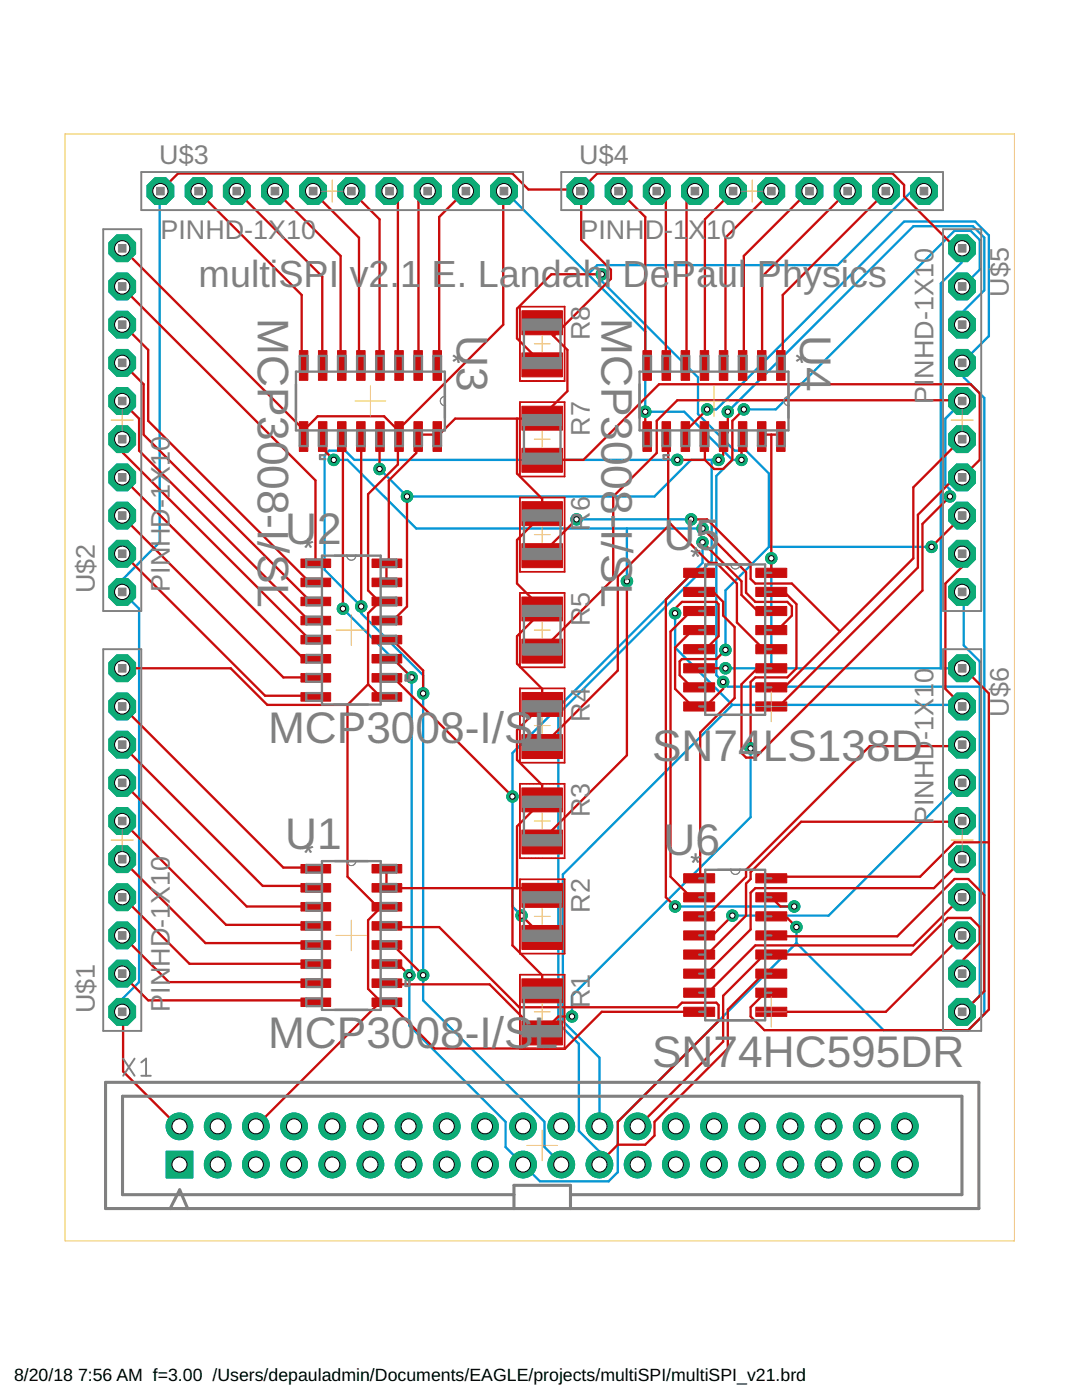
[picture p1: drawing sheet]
<svg xmlns="http://www.w3.org/2000/svg" width="216mm" height="279mm" viewBox="0 0 216 279" stroke-linecap="round" stroke-linejoin="round" font-family="sans-serif">
<defs><g id="words">
<g font-size="8.8" fill="#808080">
<text x="51.4" y="63.4" transform="rotate(90 51.4 63.4)">MCP3008-I/SL</text>
<text x="120" y="63.4" transform="rotate(90 120 63.4)">MCP30</text>
<text x="91.1" y="66.9" transform="rotate(90 91.1 66.9)">U3</text>
<text x="159.7" y="66.9" transform="rotate(90 159.7 66.9)">U4</text>
<text x="120" y="92.9" transform="rotate(90 120 92.9)">08-</text>
<text x="120" y="105.6" transform="rotate(90 120 105.6)">I</text>
<text x="56.9" y="108.5">U</text>
<text x="63.3" y="108.5">2</text>
<text x="120" y="108.1" transform="rotate(90 120 108.1)">/SL</text>
<text x="132.4" y="109.7">U5</text>
<text x="53.5" y="148.2">MCP30</text>
<text x="82.9" y="148.2">08-I/S</text>
<text x="106.5" y="148.2">L</text>
<text x="130.1" y="152">S</text>
<text x="136" y="152">N</text>
<text x="142.4" y="152">74</text>
<text x="152.2" y="152">LS138D</text>
<text x="56.9" y="169.5">U1</text>
<text x="132.4" y="170.6">U6</text>
<text x="53.5" y="209.2">MCP3008-I/S</text>
<text x="106.5" y="209.2">L</text>
<text x="130.1" y="212.9">SN74HC595DR</text>
</g>
<g font-size="7.5" fill="#808080">
<text x="39.6" y="57.2">multiSP</text>
<text x="65.6" y="57.2">I</text>
<text x="69.8" y="57.2">v</text>
<text x="73.5" y="57.2">2</text>
<text x="77.7" y="57.2">.</text>
<text x="79.8" y="57.2">1</text>
<text x="86.1" y="57.2">E. Landahl D</text>
<text x="129.7" y="57.2">e</text>
<text x="133.9" y="57.2">P</text>
<text x="138.9" y="57.2">aul</text>
<text x="151" y="57.2">Physics</text>
</g>
<g font-size="5.4" fill="#808080">
<text x="31.8" y="32.6">U$3</text>
<text x="115.6" y="32.6">U$4</text>
<text x="32" y="47.7">PINHD-1X10</text>
<text x="115.8" y="47.7">PINHD-</text>
<text x="134.3" y="47.7">1</text>
<text x="137.3" y="47.7">X</text>
<text x="140.9" y="47.7">10</text>
<text x="201.3" y="59.2" transform="rotate(-90 201.3 59.2)">U$5</text>
<text x="88.5" y="70.4" transform="rotate(90 88.5 70.4)">*</text>
<text x="117.7" y="67.9" transform="rotate(-90 117.7 67.9)">R8</text>
<text x="157.1" y="70.4" transform="rotate(90 157.1 70.4)">*</text>
<text x="186.3" y="75.6" transform="rotate(-90 186.3 75.6)">NHD-1X10</text>
<text x="186.3" y="80.6" transform="rotate(-90 186.3 80.6)">PI</text>
<text x="117.7" y="86.9" transform="rotate(-90 117.7 86.9)">R7</text>
<text x="117.7" y="106" transform="rotate(-90 117.7 106)">R</text>
<text x="117.7" y="102.1" transform="rotate(-90 117.7 102.1)">6</text>
<text x="60.5" y="111.1">*</text>
<text x="137.7" y="113">*</text>
<text x="18.9" y="118.4" transform="rotate(-90 18.9 118.4)">U$2</text>
<text x="33.9" y="118.1" transform="rotate(-90 33.9 118.1)">PINHD-1X10</text>
<text x="117.7" y="125" transform="rotate(-90 117.7 125)">R5</text>
<text x="186.3" y="136.4" transform="rotate(-90 186.3 136.4)">0</text>
<text x="186.3" y="139.3" transform="rotate(-90 186.3 139.3)">1</text>
<text x="201.3" y="143" transform="rotate(-90 201.3 143)">U$6</text>
<text x="117.7" y="144.1" transform="rotate(-90 117.7 144.1)">R4</text>
<text x="186.3" y="147.7" transform="rotate(-90 186.3 147.7)">-1X</text>
<text x="117.7" y="163.1" transform="rotate(-90 117.7 163.1)">R3</text>
<text x="186.3" y="164.4" transform="rotate(-90 186.3 164.4)">PINHD</text>
<text x="60.5" y="172.1">*</text>
<text x="137.7" y="174">*</text>
<text x="117.7" y="182.2" transform="rotate(-90 117.7 182.2)">R2</text>
<text x="18.9" y="202.2" transform="rotate(-90 18.9 202.2)">U$1</text>
<text x="33.9" y="201.9" transform="rotate(-90 33.9 201.9)">P</text>
<text x="33.9" y="198.4" transform="rotate(-90 33.9 198.4)">INHD-1X10</text>
<text x="117.7" y="201.2" transform="rotate(-90 117.7 201.2)">R1</text>
</g>
<g font-size="3.5">
<text x="2.8" y="275.6">8/20/18</text>
<text x="15.6" y="275.6">7:56 AM f=3.00 /Users/depauladmin/Documents/EAGLE/projects/multiSPI/multiSPI_v21.brd</text>
</g>
</g></defs>
<g fill="none" stroke="#0696d7" stroke-width=".47">
<path d="M32 38.1l-.1 .2v69.9l-7.3 7.3v2.3l-.2 .3 3.3 3.4v74.5l-3.1 3.2v2.7h-.2M100.6 38.1l.3 .2 27.9 27.9v16h7.7l9.6 9.6M184.4 38.1l-.3 .2h-2.3l-14.6 14.6h-48l-1.9 1.8M120.1 54.7v1.4l19.2 19.2v7.3l7.3 7.3h2.3l4.5 4.6v14.6M192 57.2l.3-.2 3.2-3.2v-5.9l-1.8-1.8h-3.2l-35.7 35.6h-6.4M192 49.6l-.2 .1v2.8l-4.1 4.1v76.8M192 64.8h.3v-2.7l4.1-4.2v-10.5l-2.3-2.3h-11.9l-37 37.1M66.6 91.8h2.7l13.8 13.7h57.1M135.1 91.8h-64.4l-1.8-1.9h-3.2l-.9 .9v22.9l7.3 7.3v1.4l12.3 12.3v64.9l24.2 24.3v5l3.4 3.5M141.1 81.7h1.8l37.5-37.5h14.2l2.7 2.8v20.1l-5.3 5.3 .3 .2v2.7l4.1 4.1v123l-3.2 3.2h-16.9l-17.4-17.4M142 91.8v20.1l-30.6 30.6v61.7l4.1 4.1v17.4l4.1 4.1v2.6M143.4 91.8h-5.5l-7.3 7.3h-49.4l-5.5-5.5"/>
<path d="M146.1 91.8h1.9M146.1 91.8l-3.2 3.2v39.7l2.3 2.3h50.3M192 80l-.2 .3-3.2 3.2v13.3l.9 .9v1.4M115 103.7h22.9M125.1 105.5v10.5M140.2 108.2v4.1l-37.9 38v30.6l1.8 1.8M153.4 109.1l-8.6 8.7v11.9M153.4 109.1h32.5M153.9 111.4v22M192 118.1l.3 .2v10.5l3.2 3.2v66.7l-3.2 3.2h-.3M68.4 121.5l13.7 13.7v59l-.4 .4v10.1l19.2 19.2v5l6.8 6.9h13.8l1.8-1.9v-10l35.6-35.7M134.7 122.4v6.8l11.4 11.5"/>
<path d="M144.8 133.4h47.2M146.1 140.7l-33.8 33.8v29.3l7.3 7.3v13.7M146.1 140.7h45.7l.2 .3M149.8 149.4v13.7l-35.7 35.6v4.2M192 156.2h-.2l-26.5 26.5h-19.2M134.7 180.9h23.8M158.9 185v3.2"/>
</g>
<circle cx="24.4" cy="201.9" r="2.89" fill="#0dab76" stroke="#0dab76" stroke-width=".2"/>
<circle cx="24.4" cy="201.9" r="1.52" fill="#fff" stroke="#000" stroke-width=".2"/>
<circle cx="24.4" cy="194.3" r="2.89" fill="#0dab76" stroke="#0dab76" stroke-width=".2"/>
<circle cx="24.4" cy="194.3" r="1.52" fill="#fff" stroke="#000" stroke-width=".2"/>
<circle cx="24.4" cy="186.7" r="2.89" fill="#0dab76" stroke="#0dab76" stroke-width=".2"/>
<circle cx="24.4" cy="186.7" r="1.52" fill="#fff" stroke="#000" stroke-width=".2"/>
<circle cx="24.4" cy="179.1" r="2.89" fill="#0dab76" stroke="#0dab76" stroke-width=".2"/>
<circle cx="24.4" cy="179.1" r="1.52" fill="#fff" stroke="#000" stroke-width=".2"/>
<circle cx="24.4" cy="171.5" r="2.89" fill="#0dab76" stroke="#0dab76" stroke-width=".2"/>
<circle cx="24.4" cy="171.5" r="1.52" fill="#fff" stroke="#000" stroke-width=".2"/>
<circle cx="24.4" cy="163.9" r="2.89" fill="#0dab76" stroke="#0dab76" stroke-width=".2"/>
<circle cx="24.4" cy="163.9" r="1.52" fill="#fff" stroke="#000" stroke-width=".2"/>
<circle cx="24.4" cy="156.2" r="2.89" fill="#0dab76" stroke="#0dab76" stroke-width=".2"/>
<circle cx="24.4" cy="156.2" r="1.52" fill="#fff" stroke="#000" stroke-width=".2"/>
<circle cx="24.4" cy="148.6" r="2.89" fill="#0dab76" stroke="#0dab76" stroke-width=".2"/>
<circle cx="24.4" cy="148.6" r="1.52" fill="#fff" stroke="#000" stroke-width=".2"/>
<circle cx="24.4" cy="141" r="2.89" fill="#0dab76" stroke="#0dab76" stroke-width=".2"/>
<circle cx="24.4" cy="141" r="1.52" fill="#fff" stroke="#000" stroke-width=".2"/>
<circle cx="24.4" cy="133.4" r="2.89" fill="#0dab76" stroke="#0dab76" stroke-width=".2"/>
<circle cx="24.4" cy="133.4" r="1.52" fill="#fff" stroke="#000" stroke-width=".2"/>
<circle cx="24.4" cy="118.1" r="2.89" fill="#0dab76" stroke="#0dab76" stroke-width=".2"/>
<circle cx="24.4" cy="118.1" r="1.52" fill="#fff" stroke="#000" stroke-width=".2"/>
<circle cx="24.4" cy="110.5" r="2.89" fill="#0dab76" stroke="#0dab76" stroke-width=".2"/>
<circle cx="24.4" cy="110.5" r="1.52" fill="#fff" stroke="#000" stroke-width=".2"/>
<circle cx="24.4" cy="102.9" r="2.89" fill="#0dab76" stroke="#0dab76" stroke-width=".2"/>
<circle cx="24.4" cy="102.9" r="1.52" fill="#fff" stroke="#000" stroke-width=".2"/>
<circle cx="24.4" cy="95.3" r="2.89" fill="#0dab76" stroke="#0dab76" stroke-width=".2"/>
<circle cx="24.4" cy="95.3" r="1.52" fill="#fff" stroke="#000" stroke-width=".2"/>
<circle cx="24.4" cy="87.7" r="2.89" fill="#0dab76" stroke="#0dab76" stroke-width=".2"/>
<circle cx="24.4" cy="87.7" r="1.52" fill="#fff" stroke="#000" stroke-width=".2"/>
<circle cx="24.4" cy="80" r="2.89" fill="#0dab76" stroke="#0dab76" stroke-width=".2"/>
<circle cx="24.4" cy="80" r="1.52" fill="#fff" stroke="#000" stroke-width=".2"/>
<circle cx="24.4" cy="72.4" r="2.89" fill="#0dab76" stroke="#0dab76" stroke-width=".2"/>
<circle cx="24.4" cy="72.4" r="1.52" fill="#fff" stroke="#000" stroke-width=".2"/>
<circle cx="24.4" cy="64.8" r="2.89" fill="#0dab76" stroke="#0dab76" stroke-width=".2"/>
<circle cx="24.4" cy="64.8" r="1.52" fill="#fff" stroke="#000" stroke-width=".2"/>
<circle cx="24.4" cy="57.2" r="2.89" fill="#0dab76" stroke="#0dab76" stroke-width=".2"/>
<circle cx="24.4" cy="57.2" r="1.52" fill="#fff" stroke="#000" stroke-width=".2"/>
<circle cx="24.4" cy="49.6" r="2.89" fill="#0dab76" stroke="#0dab76" stroke-width=".2"/>
<circle cx="24.4" cy="49.6" r="1.52" fill="#fff" stroke="#000" stroke-width=".2"/>
<circle cx="32" cy="38.1" r="2.89" fill="#0dab76" stroke="#0dab76" stroke-width=".2"/>
<circle cx="32" cy="38.1" r="1.52" fill="#fff" stroke="#000" stroke-width=".2"/>
<circle cx="39.6" cy="38.1" r="2.89" fill="#0dab76" stroke="#0dab76" stroke-width=".2"/>
<circle cx="39.6" cy="38.1" r="1.52" fill="#fff" stroke="#000" stroke-width=".2"/>
<circle cx="47.2" cy="38.1" r="2.89" fill="#0dab76" stroke="#0dab76" stroke-width=".2"/>
<circle cx="47.2" cy="38.1" r="1.52" fill="#fff" stroke="#000" stroke-width=".2"/>
<circle cx="54.9" cy="38.1" r="2.89" fill="#0dab76" stroke="#0dab76" stroke-width=".2"/>
<circle cx="54.9" cy="38.1" r="1.52" fill="#fff" stroke="#000" stroke-width=".2"/>
<circle cx="62.5" cy="38.1" r="2.89" fill="#0dab76" stroke="#0dab76" stroke-width=".2"/>
<circle cx="62.5" cy="38.1" r="1.52" fill="#fff" stroke="#000" stroke-width=".2"/>
<circle cx="70.1" cy="38.1" r="2.89" fill="#0dab76" stroke="#0dab76" stroke-width=".2"/>
<circle cx="70.1" cy="38.1" r="1.52" fill="#fff" stroke="#000" stroke-width=".2"/>
<circle cx="77.7" cy="38.1" r="2.89" fill="#0dab76" stroke="#0dab76" stroke-width=".2"/>
<circle cx="77.7" cy="38.1" r="1.52" fill="#fff" stroke="#000" stroke-width=".2"/>
<circle cx="85.3" cy="38.1" r="2.89" fill="#0dab76" stroke="#0dab76" stroke-width=".2"/>
<circle cx="85.3" cy="38.1" r="1.52" fill="#fff" stroke="#000" stroke-width=".2"/>
<circle cx="93" cy="38.1" r="2.89" fill="#0dab76" stroke="#0dab76" stroke-width=".2"/>
<circle cx="93" cy="38.1" r="1.52" fill="#fff" stroke="#000" stroke-width=".2"/>
<circle cx="100.6" cy="38.1" r="2.89" fill="#0dab76" stroke="#0dab76" stroke-width=".2"/>
<circle cx="100.6" cy="38.1" r="1.52" fill="#fff" stroke="#000" stroke-width=".2"/>
<circle cx="115.8" cy="38.1" r="2.89" fill="#0dab76" stroke="#0dab76" stroke-width=".2"/>
<circle cx="115.8" cy="38.1" r="1.52" fill="#fff" stroke="#000" stroke-width=".2"/>
<circle cx="123.4" cy="38.1" r="2.89" fill="#0dab76" stroke="#0dab76" stroke-width=".2"/>
<circle cx="123.4" cy="38.1" r="1.52" fill="#fff" stroke="#000" stroke-width=".2"/>
<circle cx="131" cy="38.1" r="2.89" fill="#0dab76" stroke="#0dab76" stroke-width=".2"/>
<circle cx="131" cy="38.1" r="1.52" fill="#fff" stroke="#000" stroke-width=".2"/>
<circle cx="138.7" cy="38.1" r="2.89" fill="#0dab76" stroke="#0dab76" stroke-width=".2"/>
<circle cx="138.7" cy="38.1" r="1.52" fill="#fff" stroke="#000" stroke-width=".2"/>
<circle cx="146.3" cy="38.1" r="2.89" fill="#0dab76" stroke="#0dab76" stroke-width=".2"/>
<circle cx="146.3" cy="38.1" r="1.52" fill="#fff" stroke="#000" stroke-width=".2"/>
<circle cx="153.9" cy="38.1" r="2.89" fill="#0dab76" stroke="#0dab76" stroke-width=".2"/>
<circle cx="153.9" cy="38.1" r="1.52" fill="#fff" stroke="#000" stroke-width=".2"/>
<circle cx="161.5" cy="38.1" r="2.89" fill="#0dab76" stroke="#0dab76" stroke-width=".2"/>
<circle cx="161.5" cy="38.1" r="1.52" fill="#fff" stroke="#000" stroke-width=".2"/>
<circle cx="169.1" cy="38.1" r="2.89" fill="#0dab76" stroke="#0dab76" stroke-width=".2"/>
<circle cx="169.1" cy="38.1" r="1.52" fill="#fff" stroke="#000" stroke-width=".2"/>
<circle cx="176.8" cy="38.1" r="2.89" fill="#0dab76" stroke="#0dab76" stroke-width=".2"/>
<circle cx="176.8" cy="38.1" r="1.52" fill="#fff" stroke="#000" stroke-width=".2"/>
<circle cx="184.4" cy="38.1" r="2.89" fill="#0dab76" stroke="#0dab76" stroke-width=".2"/>
<circle cx="184.4" cy="38.1" r="1.52" fill="#fff" stroke="#000" stroke-width=".2"/>
<circle cx="192" cy="49.6" r="2.89" fill="#0dab76" stroke="#0dab76" stroke-width=".2"/>
<circle cx="192" cy="49.6" r="1.52" fill="#fff" stroke="#000" stroke-width=".2"/>
<circle cx="192" cy="57.2" r="2.89" fill="#0dab76" stroke="#0dab76" stroke-width=".2"/>
<circle cx="192" cy="57.2" r="1.52" fill="#fff" stroke="#000" stroke-width=".2"/>
<circle cx="192" cy="64.8" r="2.89" fill="#0dab76" stroke="#0dab76" stroke-width=".2"/>
<circle cx="192" cy="64.8" r="1.52" fill="#fff" stroke="#000" stroke-width=".2"/>
<circle cx="192" cy="72.4" r="2.89" fill="#0dab76" stroke="#0dab76" stroke-width=".2"/>
<circle cx="192" cy="72.4" r="1.52" fill="#fff" stroke="#000" stroke-width=".2"/>
<circle cx="192" cy="80" r="2.89" fill="#0dab76" stroke="#0dab76" stroke-width=".2"/>
<circle cx="192" cy="80" r="1.52" fill="#fff" stroke="#000" stroke-width=".2"/>
<circle cx="192" cy="87.7" r="2.89" fill="#0dab76" stroke="#0dab76" stroke-width=".2"/>
<circle cx="192" cy="87.7" r="1.52" fill="#fff" stroke="#000" stroke-width=".2"/>
<circle cx="192" cy="95.3" r="2.89" fill="#0dab76" stroke="#0dab76" stroke-width=".2"/>
<circle cx="192" cy="95.3" r="1.52" fill="#fff" stroke="#000" stroke-width=".2"/>
<circle cx="192" cy="102.9" r="2.89" fill="#0dab76" stroke="#0dab76" stroke-width=".2"/>
<circle cx="192" cy="102.9" r="1.52" fill="#fff" stroke="#000" stroke-width=".2"/>
<circle cx="192" cy="110.5" r="2.89" fill="#0dab76" stroke="#0dab76" stroke-width=".2"/>
<circle cx="192" cy="110.5" r="1.52" fill="#fff" stroke="#000" stroke-width=".2"/>
<circle cx="192" cy="118.1" r="2.89" fill="#0dab76" stroke="#0dab76" stroke-width=".2"/>
<circle cx="192" cy="118.1" r="1.52" fill="#fff" stroke="#000" stroke-width=".2"/>
<circle cx="192" cy="133.4" r="2.89" fill="#0dab76" stroke="#0dab76" stroke-width=".2"/>
<circle cx="192" cy="133.4" r="1.52" fill="#fff" stroke="#000" stroke-width=".2"/>
<circle cx="192" cy="141" r="2.89" fill="#0dab76" stroke="#0dab76" stroke-width=".2"/>
<circle cx="192" cy="141" r="1.52" fill="#fff" stroke="#000" stroke-width=".2"/>
<circle cx="192" cy="148.6" r="2.89" fill="#0dab76" stroke="#0dab76" stroke-width=".2"/>
<circle cx="192" cy="148.6" r="1.52" fill="#fff" stroke="#000" stroke-width=".2"/>
<circle cx="192" cy="156.2" r="2.89" fill="#0dab76" stroke="#0dab76" stroke-width=".2"/>
<circle cx="192" cy="156.2" r="1.52" fill="#fff" stroke="#000" stroke-width=".2"/>
<circle cx="192" cy="163.9" r="2.89" fill="#0dab76" stroke="#0dab76" stroke-width=".2"/>
<circle cx="192" cy="163.9" r="1.52" fill="#fff" stroke="#000" stroke-width=".2"/>
<circle cx="192" cy="171.5" r="2.89" fill="#0dab76" stroke="#0dab76" stroke-width=".2"/>
<circle cx="192" cy="171.5" r="1.52" fill="#fff" stroke="#000" stroke-width=".2"/>
<circle cx="192" cy="179.1" r="2.89" fill="#0dab76" stroke="#0dab76" stroke-width=".2"/>
<circle cx="192" cy="179.1" r="1.52" fill="#fff" stroke="#000" stroke-width=".2"/>
<circle cx="192" cy="186.7" r="2.89" fill="#0dab76" stroke="#0dab76" stroke-width=".2"/>
<circle cx="192" cy="186.7" r="1.52" fill="#fff" stroke="#000" stroke-width=".2"/>
<circle cx="192" cy="194.3" r="2.89" fill="#0dab76" stroke="#0dab76" stroke-width=".2"/>
<circle cx="192" cy="194.3" r="1.52" fill="#fff" stroke="#000" stroke-width=".2"/>
<circle cx="192" cy="201.9" r="2.89" fill="#0dab76" stroke="#0dab76" stroke-width=".2"/>
<circle cx="192" cy="201.9" r="1.52" fill="#fff" stroke="#000" stroke-width=".2"/>
<path d="M33.1 229.7h5.4v5.4h-5.4z" fill="#0dab76" stroke="#0dab76" stroke-width=".2"/>
<circle cx="35.8" cy="232.4" r="1.5" fill="#fff" stroke="#000" stroke-width=".2"/>
<circle cx="35.8" cy="224.8" r="2.67" fill="#0dab76" stroke="#0dab76" stroke-width=".2"/>
<circle cx="35.8" cy="224.8" r="1.5" fill="#fff" stroke="#000" stroke-width=".2"/>
<circle cx="43.4" cy="232.4" r="2.67" fill="#0dab76" stroke="#0dab76" stroke-width=".2"/>
<circle cx="43.4" cy="232.4" r="1.5" fill="#fff" stroke="#000" stroke-width=".2"/>
<circle cx="43.4" cy="224.8" r="2.67" fill="#0dab76" stroke="#0dab76" stroke-width=".2"/>
<circle cx="43.4" cy="224.8" r="1.5" fill="#fff" stroke="#000" stroke-width=".2"/>
<circle cx="51.1" cy="232.4" r="2.67" fill="#0dab76" stroke="#0dab76" stroke-width=".2"/>
<circle cx="51.1" cy="232.4" r="1.5" fill="#fff" stroke="#000" stroke-width=".2"/>
<circle cx="51.1" cy="224.8" r="2.67" fill="#0dab76" stroke="#0dab76" stroke-width=".2"/>
<circle cx="51.1" cy="224.8" r="1.5" fill="#fff" stroke="#000" stroke-width=".2"/>
<circle cx="58.7" cy="232.4" r="2.67" fill="#0dab76" stroke="#0dab76" stroke-width=".2"/>
<circle cx="58.7" cy="232.4" r="1.5" fill="#fff" stroke="#000" stroke-width=".2"/>
<circle cx="58.7" cy="224.8" r="2.67" fill="#0dab76" stroke="#0dab76" stroke-width=".2"/>
<circle cx="58.7" cy="224.8" r="1.5" fill="#fff" stroke="#000" stroke-width=".2"/>
<circle cx="66.3" cy="232.4" r="2.67" fill="#0dab76" stroke="#0dab76" stroke-width=".2"/>
<circle cx="66.3" cy="232.4" r="1.5" fill="#fff" stroke="#000" stroke-width=".2"/>
<circle cx="66.3" cy="224.8" r="2.67" fill="#0dab76" stroke="#0dab76" stroke-width=".2"/>
<circle cx="66.3" cy="224.8" r="1.5" fill="#fff" stroke="#000" stroke-width=".2"/>
<circle cx="73.9" cy="232.4" r="2.67" fill="#0dab76" stroke="#0dab76" stroke-width=".2"/>
<circle cx="73.9" cy="232.4" r="1.5" fill="#fff" stroke="#000" stroke-width=".2"/>
<circle cx="73.9" cy="224.8" r="2.67" fill="#0dab76" stroke="#0dab76" stroke-width=".2"/>
<circle cx="73.9" cy="224.8" r="1.5" fill="#fff" stroke="#000" stroke-width=".2"/>
<circle cx="81.5" cy="232.4" r="2.67" fill="#0dab76" stroke="#0dab76" stroke-width=".2"/>
<circle cx="81.5" cy="232.4" r="1.5" fill="#fff" stroke="#000" stroke-width=".2"/>
<circle cx="81.5" cy="224.8" r="2.67" fill="#0dab76" stroke="#0dab76" stroke-width=".2"/>
<circle cx="81.5" cy="224.8" r="1.5" fill="#fff" stroke="#000" stroke-width=".2"/>
<circle cx="89.2" cy="232.4" r="2.67" fill="#0dab76" stroke="#0dab76" stroke-width=".2"/>
<circle cx="89.2" cy="232.4" r="1.5" fill="#fff" stroke="#000" stroke-width=".2"/>
<circle cx="89.2" cy="224.8" r="2.67" fill="#0dab76" stroke="#0dab76" stroke-width=".2"/>
<circle cx="89.2" cy="224.8" r="1.5" fill="#fff" stroke="#000" stroke-width=".2"/>
<circle cx="96.8" cy="232.4" r="2.67" fill="#0dab76" stroke="#0dab76" stroke-width=".2"/>
<circle cx="96.8" cy="232.4" r="1.5" fill="#fff" stroke="#000" stroke-width=".2"/>
<circle cx="96.8" cy="224.8" r="2.67" fill="#0dab76" stroke="#0dab76" stroke-width=".2"/>
<circle cx="96.8" cy="224.8" r="1.5" fill="#fff" stroke="#000" stroke-width=".2"/>
<circle cx="104.4" cy="232.4" r="2.67" fill="#0dab76" stroke="#0dab76" stroke-width=".2"/>
<circle cx="104.4" cy="232.4" r="1.5" fill="#fff" stroke="#000" stroke-width=".2"/>
<circle cx="104.4" cy="224.8" r="2.67" fill="#0dab76" stroke="#0dab76" stroke-width=".2"/>
<circle cx="104.4" cy="224.8" r="1.5" fill="#fff" stroke="#000" stroke-width=".2"/>
<circle cx="112" cy="232.4" r="2.67" fill="#0dab76" stroke="#0dab76" stroke-width=".2"/>
<circle cx="112" cy="232.4" r="1.5" fill="#fff" stroke="#000" stroke-width=".2"/>
<circle cx="112" cy="224.8" r="2.67" fill="#0dab76" stroke="#0dab76" stroke-width=".2"/>
<circle cx="112" cy="224.8" r="1.5" fill="#fff" stroke="#000" stroke-width=".2"/>
<circle cx="119.6" cy="232.4" r="2.67" fill="#0dab76" stroke="#0dab76" stroke-width=".2"/>
<circle cx="119.6" cy="232.4" r="1.5" fill="#fff" stroke="#000" stroke-width=".2"/>
<circle cx="119.6" cy="224.8" r="2.67" fill="#0dab76" stroke="#0dab76" stroke-width=".2"/>
<circle cx="119.6" cy="224.8" r="1.5" fill="#fff" stroke="#000" stroke-width=".2"/>
<circle cx="127.2" cy="232.4" r="2.67" fill="#0dab76" stroke="#0dab76" stroke-width=".2"/>
<circle cx="127.2" cy="232.4" r="1.5" fill="#fff" stroke="#000" stroke-width=".2"/>
<circle cx="127.2" cy="224.8" r="2.67" fill="#0dab76" stroke="#0dab76" stroke-width=".2"/>
<circle cx="127.2" cy="224.8" r="1.5" fill="#fff" stroke="#000" stroke-width=".2"/>
<circle cx="134.9" cy="232.4" r="2.67" fill="#0dab76" stroke="#0dab76" stroke-width=".2"/>
<circle cx="134.9" cy="232.4" r="1.5" fill="#fff" stroke="#000" stroke-width=".2"/>
<circle cx="134.9" cy="224.8" r="2.67" fill="#0dab76" stroke="#0dab76" stroke-width=".2"/>
<circle cx="134.9" cy="224.8" r="1.5" fill="#fff" stroke="#000" stroke-width=".2"/>
<circle cx="142.5" cy="232.4" r="2.67" fill="#0dab76" stroke="#0dab76" stroke-width=".2"/>
<circle cx="142.5" cy="232.4" r="1.5" fill="#fff" stroke="#000" stroke-width=".2"/>
<circle cx="142.5" cy="224.8" r="2.67" fill="#0dab76" stroke="#0dab76" stroke-width=".2"/>
<circle cx="142.5" cy="224.8" r="1.5" fill="#fff" stroke="#000" stroke-width=".2"/>
<circle cx="150.1" cy="232.4" r="2.67" fill="#0dab76" stroke="#0dab76" stroke-width=".2"/>
<circle cx="150.1" cy="232.4" r="1.5" fill="#fff" stroke="#000" stroke-width=".2"/>
<circle cx="150.1" cy="224.8" r="2.67" fill="#0dab76" stroke="#0dab76" stroke-width=".2"/>
<circle cx="150.1" cy="224.8" r="1.5" fill="#fff" stroke="#000" stroke-width=".2"/>
<circle cx="157.7" cy="232.4" r="2.67" fill="#0dab76" stroke="#0dab76" stroke-width=".2"/>
<circle cx="157.7" cy="232.4" r="1.5" fill="#fff" stroke="#000" stroke-width=".2"/>
<circle cx="157.7" cy="224.8" r="2.67" fill="#0dab76" stroke="#0dab76" stroke-width=".2"/>
<circle cx="157.7" cy="224.8" r="1.5" fill="#fff" stroke="#000" stroke-width=".2"/>
<circle cx="165.3" cy="232.4" r="2.67" fill="#0dab76" stroke="#0dab76" stroke-width=".2"/>
<circle cx="165.3" cy="232.4" r="1.5" fill="#fff" stroke="#000" stroke-width=".2"/>
<circle cx="165.3" cy="224.8" r="2.67" fill="#0dab76" stroke="#0dab76" stroke-width=".2"/>
<circle cx="165.3" cy="224.8" r="1.5" fill="#fff" stroke="#000" stroke-width=".2"/>
<circle cx="173" cy="232.4" r="2.67" fill="#0dab76" stroke="#0dab76" stroke-width=".2"/>
<circle cx="173" cy="232.4" r="1.5" fill="#fff" stroke="#000" stroke-width=".2"/>
<circle cx="173" cy="224.8" r="2.67" fill="#0dab76" stroke="#0dab76" stroke-width=".2"/>
<circle cx="173" cy="224.8" r="1.5" fill="#fff" stroke="#000" stroke-width=".2"/>
<circle cx="180.6" cy="232.4" r="2.67" fill="#0dab76" stroke="#0dab76" stroke-width=".2"/>
<circle cx="180.6" cy="232.4" r="1.5" fill="#fff" stroke="#000" stroke-width=".2"/>
<circle cx="180.6" cy="224.8" r="2.67" fill="#0dab76" stroke="#0dab76" stroke-width=".2"/>
<circle cx="180.6" cy="224.8" r="1.5" fill="#fff" stroke="#000" stroke-width=".2"/>
<circle cx="128.8" cy="82.2" r="1.14" fill="#0dab76" stroke="#0dab76" stroke-width=".2"/>
<circle cx="128.8" cy="82.2" r=".53" fill="#fff" stroke="#000" stroke-width=".2"/>
<circle cx="148" cy="91.8" r="1.14" fill="#0dab76" stroke="#0dab76" stroke-width=".2"/>
<circle cx="148" cy="91.8" r=".53" fill="#fff" stroke="#000" stroke-width=".2"/>
<circle cx="144.3" cy="136.1" r="1.14" fill="#0dab76" stroke="#0dab76" stroke-width=".2"/>
<circle cx="144.3" cy="136.1" r=".53" fill="#fff" stroke="#000" stroke-width=".2"/>
<circle cx="144.8" cy="133.4" r="1.14" fill="#0dab76" stroke="#0dab76" stroke-width=".2"/>
<circle cx="144.8" cy="133.4" r=".53" fill="#fff" stroke="#000" stroke-width=".2"/>
<circle cx="153.9" cy="111.4" r="1.14" fill="#0dab76" stroke="#0dab76" stroke-width=".2"/>
<circle cx="153.9" cy="111.4" r=".53" fill="#fff" stroke="#000" stroke-width=".2"/>
<circle cx="75.7" cy="93.6" r="1.14" fill="#0dab76" stroke="#0dab76" stroke-width=".2"/>
<circle cx="75.7" cy="93.6" r=".53" fill="#fff" stroke="#000" stroke-width=".2"/>
<circle cx="81.2" cy="99.1" r="1.14" fill="#0dab76" stroke="#0dab76" stroke-width=".2"/>
<circle cx="81.2" cy="99.1" r=".53" fill="#fff" stroke="#000" stroke-width=".2"/>
<circle cx="143.4" cy="91.8" r="1.14" fill="#0dab76" stroke="#0dab76" stroke-width=".2"/>
<circle cx="143.4" cy="91.8" r=".53" fill="#fff" stroke="#000" stroke-width=".2"/>
<circle cx="145.2" cy="82.2" r="1.14" fill="#0dab76" stroke="#0dab76" stroke-width=".2"/>
<circle cx="145.2" cy="82.2" r=".53" fill="#fff" stroke="#000" stroke-width=".2"/>
<circle cx="134.7" cy="122.4" r="1.14" fill="#0dab76" stroke="#0dab76" stroke-width=".2"/>
<circle cx="134.7" cy="122.4" r=".53" fill="#fff" stroke="#000" stroke-width=".2"/>
<circle cx="146.1" cy="182.7" r="1.14" fill="#0dab76" stroke="#0dab76" stroke-width=".2"/>
<circle cx="146.1" cy="182.7" r=".53" fill="#fff" stroke="#000" stroke-width=".2"/>
<circle cx="134.7" cy="180.9" r="1.14" fill="#0dab76" stroke="#0dab76" stroke-width=".2"/>
<circle cx="134.7" cy="180.9" r=".53" fill="#fff" stroke="#000" stroke-width=".2"/>
<circle cx="158.5" cy="180.9" r="1.14" fill="#0dab76" stroke="#0dab76" stroke-width=".2"/>
<circle cx="158.5" cy="180.9" r=".53" fill="#fff" stroke="#000" stroke-width=".2"/>
<circle cx="148.4" cy="81.7" r="1.14" fill="#0dab76" stroke="#0dab76" stroke-width=".2"/>
<circle cx="148.4" cy="81.7" r=".53" fill="#fff" stroke="#000" stroke-width=".2"/>
<circle cx="84.4" cy="194.6" r="1.14" fill="#0dab76" stroke="#0dab76" stroke-width=".2"/>
<circle cx="84.4" cy="194.6" r=".53" fill="#fff" stroke="#000" stroke-width=".2"/>
<circle cx="84.4" cy="138.4" r="1.14" fill="#0dab76" stroke="#0dab76" stroke-width=".2"/>
<circle cx="84.4" cy="138.4" r=".53" fill="#fff" stroke="#000" stroke-width=".2"/>
<circle cx="72.1" cy="121" r="1.14" fill="#0dab76" stroke="#0dab76" stroke-width=".2"/>
<circle cx="72.1" cy="121" r=".53" fill="#fff" stroke="#000" stroke-width=".2"/>
<circle cx="135.1" cy="91.8" r="1.14" fill="#0dab76" stroke="#0dab76" stroke-width=".2"/>
<circle cx="135.1" cy="91.8" r=".53" fill="#fff" stroke="#000" stroke-width=".2"/>
<circle cx="66.6" cy="91.8" r="1.14" fill="#0dab76" stroke="#0dab76" stroke-width=".2"/>
<circle cx="66.6" cy="91.8" r=".53" fill="#fff" stroke="#000" stroke-width=".2"/>
<circle cx="140.2" cy="105.5" r="1.14" fill="#0dab76" stroke="#0dab76" stroke-width=".2"/>
<circle cx="140.2" cy="105.5" r=".53" fill="#fff" stroke="#000" stroke-width=".2"/>
<circle cx="125.1" cy="116" r="1.14" fill="#0dab76" stroke="#0dab76" stroke-width=".2"/>
<circle cx="125.1" cy="116" r=".53" fill="#fff" stroke="#000" stroke-width=".2"/>
<circle cx="102.3" cy="159" r="1.14" fill="#0dab76" stroke="#0dab76" stroke-width=".2"/>
<circle cx="102.3" cy="159" r=".53" fill="#fff" stroke="#000" stroke-width=".2"/>
<circle cx="104.1" cy="182.7" r="1.14" fill="#0dab76" stroke="#0dab76" stroke-width=".2"/>
<circle cx="104.1" cy="182.7" r=".53" fill="#fff" stroke="#000" stroke-width=".2"/>
<circle cx="140.2" cy="108.2" r="1.14" fill="#0dab76" stroke="#0dab76" stroke-width=".2"/>
<circle cx="140.2" cy="108.2" r=".53" fill="#fff" stroke="#000" stroke-width=".2"/>
<circle cx="149.8" cy="149.4" r="1.14" fill="#0dab76" stroke="#0dab76" stroke-width=".2"/>
<circle cx="149.8" cy="149.4" r=".53" fill="#fff" stroke="#000" stroke-width=".2"/>
<circle cx="114.1" cy="202.9" r="1.14" fill="#0dab76" stroke="#0dab76" stroke-width=".2"/>
<circle cx="114.1" cy="202.9" r=".53" fill="#fff" stroke="#000" stroke-width=".2"/>
<circle cx="144.8" cy="129.7" r="1.14" fill="#0dab76" stroke="#0dab76" stroke-width=".2"/>
<circle cx="144.8" cy="129.7" r=".53" fill="#fff" stroke="#000" stroke-width=".2"/>
<circle cx="185.9" cy="109.1" r="1.14" fill="#0dab76" stroke="#0dab76" stroke-width=".2"/>
<circle cx="185.9" cy="109.1" r=".53" fill="#fff" stroke="#000" stroke-width=".2"/>
<circle cx="120.1" cy="54.7" r="1.14" fill="#0dab76" stroke="#0dab76" stroke-width=".2"/>
<circle cx="120.1" cy="54.7" r=".53" fill="#fff" stroke="#000" stroke-width=".2"/>
<circle cx="115" cy="103.7" r="1.14" fill="#0dab76" stroke="#0dab76" stroke-width=".2"/>
<circle cx="115" cy="103.7" r=".53" fill="#fff" stroke="#000" stroke-width=".2"/>
<circle cx="137.9" cy="103.7" r="1.14" fill="#0dab76" stroke="#0dab76" stroke-width=".2"/>
<circle cx="137.9" cy="103.7" r=".53" fill="#fff" stroke="#000" stroke-width=".2"/>
<circle cx="189.5" cy="99.1" r="1.14" fill="#0dab76" stroke="#0dab76" stroke-width=".2"/>
<circle cx="189.5" cy="99.1" r=".53" fill="#fff" stroke="#000" stroke-width=".2"/>
<circle cx="141.1" cy="81.7" r="1.14" fill="#0dab76" stroke="#0dab76" stroke-width=".2"/>
<circle cx="141.1" cy="81.7" r=".53" fill="#fff" stroke="#000" stroke-width=".2"/>
<circle cx="81.7" cy="194.6" r="1.14" fill="#0dab76" stroke="#0dab76" stroke-width=".2"/>
<circle cx="81.7" cy="194.6" r=".53" fill="#fff" stroke="#000" stroke-width=".2"/>
<circle cx="82.1" cy="135.2" r="1.14" fill="#0dab76" stroke="#0dab76" stroke-width=".2"/>
<circle cx="82.1" cy="135.2" r=".53" fill="#fff" stroke="#000" stroke-width=".2"/>
<circle cx="68.4" cy="121.5" r="1.14" fill="#0dab76" stroke="#0dab76" stroke-width=".2"/>
<circle cx="68.4" cy="121.5" r=".53" fill="#fff" stroke="#000" stroke-width=".2"/>
<circle cx="158.9" cy="185" r="1.14" fill="#0dab76" stroke="#0dab76" stroke-width=".2"/>
<circle cx="158.9" cy="185" r=".53" fill="#fff" stroke="#000" stroke-width=".2"/>
<g fill="#c90d0c" stroke="#c90d0c" stroke-width=".2">
<path d="M104.1 195.3h8.1v4.8h-8.1z"/>
<path d="M104.1 203.8h8.1v4.7h-8.1z"/>
<path d="M104.1 176.3h8.1v4.8h-8.1z"/>
<path d="M104.1 184.7h8.1v4.8h-8.1z"/>
<path d="M104.1 157.2h8.1v4.8h-8.1z"/>
<path d="M104.1 165.7h8.1v4.7h-8.1z"/>
<path d="M104.1 138.2h8.1v4.8h-8.1z"/>
<path d="M104.1 146.6h8.1v4.8h-8.1z"/>
<path d="M104.1 119.1h8.1v4.8h-8.1z"/>
<path d="M104.1 127.6h8.1v4.7h-8.1z"/>
<path d="M104.1 100.1h8.1v4.8h-8.1z"/>
<path d="M104.1 108.5h8.1v4.8h-8.1z"/>
<path d="M104.1 81.1h8.1v4.8h-8.1z"/>
<path d="M104.1 89.5h8.1v4.8h-8.1z"/>
<path d="M104.1 62h8.1v4.8h-8.1z"/>
<path d="M104.1 70.4h8.1v4.8h-8.1z"/>
<path d="M60 172.5h6v1.7h-6z"/>
<path d="M60 176.3h6v1.7h-6z"/>
<path d="M60 180.1h6v1.7h-6z"/>
<path d="M60 183.9h6v1.7h-6z"/>
<path d="M60 187.7h6v1.7h-6z"/>
<path d="M60 191.6h6v1.7h-6z"/>
<path d="M60 195.4h6v1.7h-6z"/>
<path d="M60 199.2h6v1.7h-6z"/>
<path d="M74.2 199.2h6v1.7h-6z"/>
<path d="M74.2 195.4h6v1.7h-6z"/>
<path d="M74.2 191.6h6v1.7h-6z"/>
<path d="M74.2 187.7h6v1.7h-6z"/>
<path d="M74.2 183.9h6v1.7h-6z"/>
<path d="M74.2 180.1h6v1.7h-6z"/>
<path d="M74.2 176.3h6v1.7h-6z"/>
<path d="M74.2 172.5h6v1.7h-6z"/>
<path d="M60 111.6h6v1.7h-6z"/>
<path d="M60 115.4h6v1.7h-6z"/>
<path d="M60 119.2h6v1.7h-6z"/>
<path d="M60 123h6v1.7h-6z"/>
<path d="M60 126.8h6v1.7h-6z"/>
<path d="M60 130.6h6v1.7h-6z"/>
<path d="M60 134.4h6v1.7h-6z"/>
<path d="M60 138.2h6v1.7h-6z"/>
<path d="M74.2 138.2h6v1.7h-6z"/>
<path d="M74.2 134.4h6v1.7h-6z"/>
<path d="M74.2 130.6h6v1.7h-6z"/>
<path d="M74.2 126.8h6v1.7h-6z"/>
<path d="M74.2 123h6v1.7h-6z"/>
<path d="M74.2 119.2h6v1.7h-6z"/>
<path d="M74.2 115.4h6v1.7h-6z"/>
<path d="M74.2 111.6h6v1.7h-6z"/>
<path d="M86.4 70h1.7v5.9h-1.7z"/>
<path d="M82.6 70h1.7v5.9h-1.7z"/>
<path d="M78.8 70h1.7v5.9h-1.7z"/>
<path d="M75 70h1.7v5.9h-1.7z"/>
<path d="M71.2 70h1.7v5.9h-1.7z"/>
<path d="M67.4 70h1.6v5.9h-1.6z"/>
<path d="M63.5 70h1.7v5.9h-1.7z"/>
<path d="M59.7 70h1.7v5.9h-1.7z"/>
<path d="M59.7 84.2h1.7v5.9h-1.7z"/>
<path d="M63.5 84.2h1.7v5.9h-1.7z"/>
<path d="M67.4 84.2h1.6v5.9h-1.6z"/>
<path d="M71.2 84.2h1.7v5.9h-1.7z"/>
<path d="M75 84.2h1.7v5.9h-1.7z"/>
<path d="M78.8 84.2h1.7v5.9h-1.7z"/>
<path d="M82.6 84.2h1.7v5.9h-1.7z"/>
<path d="M86.4 84.2h1.7v5.9h-1.7z"/>
<path d="M155 70h1.7v5.9h-1.7z"/>
<path d="M151.2 70h1.6v5.9h-1.6z"/>
<path d="M147.3 70h1.7v5.9h-1.7z"/>
<path d="M143.5 70h1.7v5.9h-1.7z"/>
<path d="M139.7 70h1.7v5.9h-1.7z"/>
<path d="M135.9 70h1.7v5.9h-1.7z"/>
<path d="M132.1 70h1.7v5.9h-1.7z"/>
<path d="M128.3 70h1.7v5.9h-1.7z"/>
<path d="M128.3 84.2h1.7v5.9h-1.7z"/>
<path d="M132.1 84.2h1.7v5.9h-1.7z"/>
<path d="M135.9 84.2h1.7v5.9h-1.7z"/>
<path d="M139.7 84.2h1.7v5.9h-1.7z"/>
<path d="M143.5 84.2h1.7v5.9h-1.7z"/>
<path d="M147.3 84.2h1.7v5.9h-1.7z"/>
<path d="M151.2 84.2h1.6v5.9h-1.6z"/>
<path d="M155 84.2h1.7v5.9h-1.7z"/>
<path d="M136.4 113.4h6.2v1.8h-6.2z"/>
<path d="M136.4 117.2h6.2v1.8h-6.2z"/>
<path d="M136.4 121h6.2v1.9h-6.2z"/>
<path d="M136.4 124.8h6.2v1.9h-6.2z"/>
<path d="M136.4 128.7h6.2v1.8h-6.2z"/>
<path d="M136.4 132.5h6.2v1.8h-6.2z"/>
<path d="M136.4 136.3h6.2v1.8h-6.2z"/>
<path d="M136.4 140.1h6.2v1.8h-6.2z"/>
<path d="M150.8 140.1h6.2v1.8h-6.2z"/>
<path d="M150.8 136.3h6.2v1.8h-6.2z"/>
<path d="M150.8 132.5h6.2v1.8h-6.2z"/>
<path d="M150.8 128.7h6.2v1.8h-6.2z"/>
<path d="M150.8 124.8h6.2v1.9h-6.2z"/>
<path d="M150.8 121h6.2v1.9h-6.2z"/>
<path d="M150.8 117.2h6.2v1.8h-6.2z"/>
<path d="M150.8 113.4h6.2v1.8h-6.2z"/>
<path d="M136.4 174.4h6.2v1.8h-6.2z"/>
<path d="M136.4 178.2h6.2v1.8h-6.2z"/>
<path d="M136.4 182h6.2v1.8h-6.2z"/>
<path d="M136.4 185.8h6.2v1.8h-6.2z"/>
<path d="M136.4 189.6h6.2v1.8h-6.2z"/>
<path d="M136.4 193.4h6.2v1.8h-6.2z"/>
<path d="M136.4 197.2h6.2v1.8h-6.2z"/>
<path d="M136.4 201h6.2v1.8h-6.2z"/>
<path d="M150.8 201h6.2v1.8h-6.2z"/>
<path d="M150.8 197.2h6.2v1.8h-6.2z"/>
<path d="M150.8 193.4h6.2v1.8h-6.2z"/>
<path d="M150.8 189.6h6.2v1.8h-6.2z"/>
<path d="M150.8 185.8h6.2v1.8h-6.2z"/>
<path d="M150.8 182h6.2v1.8h-6.2z"/>
<path d="M150.8 178.2h6.2v1.8h-6.2z"/>
<path d="M150.8 174.4h6.2v1.8h-6.2z"/>
</g>
<g fill="none" stroke="#c90d0c" stroke-width=".47">
<path d="M32 38.1l3.5-3.5h66.8l3.2 3.2h10l.3 .3M39.6 38.1v.2l20.6 20.6v13.7l.4 .3M47.2 38.1l17.1 17.1 .1 17.7M54.9 38.1l.3 .2 12.8 12.8v21.5l.2 .3M62.5 38.1v.2l9.1 9.1v25.2l.4 .3M70.1 38.1l5.6 5.7 .1 29.1M77.7 38.1l1.7 1.5v33l.2 .3M85.3 38.1v.2l-1.8 1.8-.1 32.8M93 38.1l-.4 .2-5 5v29.3l-.4 .3M100.6 38.1l-.2 .2v26.5l-21 21M115.8 38.1l.2 .2v9.6l5.9 5.9v1.8l-11.4 11.5M115.8 38.1l3.4-3.5h58.9l2.3 2.3v2.3l10.1 10.1h1.3l.2 .3"/>
<path d="M123.4 38.1l.3 .2 5.1 5v29.3l.3 .3M131 38.1v.2l1.9 1.8v32.8M138.7 38.1l-1.7 1.5v33l-.2 .3M146.3 38.1l-5.6 5.7-.1 29.1M153.9 38.1v.2l-9.1 9.1v25.2l-.4 .3M161.5 38.1l-.3 .2-12.8 12.8v21.5l-.2 .3M169.1 38.1l-17 17.1-.1 17.7M176.8 38.1v.2l-20.6 20.6v13.7l-.4 .3M24.4 49.6l36.3 36.2M24.4 57.2l.2 .3 38.3 38.4 .1 16.5M120.1 54.7h-10.1l-6.8 6.9v5.9l5 5.1v.2M24.4 72.4l4.3 4.3v10l32.9 33h1.3l.1 .3"/>
<path d="M24.4 64.8h.2l5 5v14.2l32 32h1.3l.1 .2M108.2 64.4v.4l2.3 2.3M110.5 67.1l2.7 2.7v8.3l-5 5v.4h-17.4l-3.6 3.6v-.4h-3.7l-.1 .4-.3 .1v3.2l-5.5 5.5v16.4l-.4 .1-.1 .4 .1 3.4M24.4 87.7h.2v2.7l37 37h1.3l.1 .3M24.4 95.3l35.8 35.8h2.7l.1 .4M24.4 80l3.3 3.5v6.4l33.9 33.9h1.4M60.7 85.8l-.1 1.3zM60.7 85.8l2.7-2.7h13.2l2.8 2.7M64.4 87.1l.4 .1v2.7l1.8 1.9M68.2 87.1l.2 .1v34.3M72 87.1l.1 33.9M75.8 87.1l-.1 6.5"/>
<path d="M79.4 85.8v.9l.2 .4M79.4 85.8l.2 1.3M79.6 87.1l-.2 .1v5.5l-6 5.9v19.2l2.3 2.3M81.2 99.1v21.9l-2.7 2.8h-1.3M103.2 83.5v11l5 5v3.2l-5 5.1v8.7l5 5v.4l-5 5.1v5.5l5 5v3.2l-5 5v6l5 5v3.2l-5 5v12.3M108.2 91.9l8.2-.1 15.1-15.1h62.2l1.8 1.8v13.3l-3.7 3.6h-1.3l-7.3 7.3v10.6l-27.5 27.4h-1.8v.3M128.8 82.2v4.5l.3 .4M132.9 87.1l.4 .1v16.9l.5 .5M135.1 91.8h5.6M140.6 87.1l.1 4.7M141.1 81.7l-4.1 4.1v.9l-.2 .4M145.2 82.2v4.1l-.9 .9v3.6l-.9 1"/>
<path d="M148.2 87.1l-.2 .1v4.6M148.4 81.7l-2.3 2.3v7.8l-1.8 1.8h-1.8l-1.8-1.8M152 87.1l.1-.4h3.6l.1 .4M153.9 86.7v27.6M189.5 99.1l-5.4 5.5v13.2l-33.4 33.4h-1.8l-.9-.9v-13.7l3.2-3.2h2.7M192 87.7h-.2l-9.6 9.6v14.1l-25.6 25.6h-2.7v.2M192 80l-.2-.1h-56.7l-4.1 4.1v6.4l-8.6 8.7v16.4l-14.2 14.2v.2M24.4 110.5h.2l28.3 28.4h10l.1 .2M24.4 102.9l32.1 32.3 6.5 .1M115 103.7l-6.8 6.8v.4M125.1 116v34.7l-16.9 17v.3M133.8 104.6l7.8 7.7h1.3l4.1 4.2v7.7l5.1 5h1.8v.4"/>
<path d="M133.8 104.6l-10.5 10.5v18.7l-15.1 15.2M137.9 103.7h3.2l8.7 8.6v3.2l.9 1h7.3l9.6 9.5M139.5 118.1l.2 .2h2.8l1.8 1.8v2.8l2.3 2.2v14.2l-6.9 6.9v28.8l-.2 .3M139.5 114.3l-.2 .3h-1.4l-5 5.1v59.4l1.8 1.8M140.2 105.5l8.7 8.7v4.1l1.8 1.8h6.4l.9 .9v1.9l-2.7 2.7h-1.4v.2M140.2 108.2l7.8 7.8v2.7l3.2 3.2h2.7M153.9 118.1v.2h2.7l2.3 2.3v12.8l-1.8 1.8h-6.4l-.9 .9v13.3M192 110.5h-.2v2.8l-3.2 3.2v21l3.2 3.2 .2 .3M192 102.9l-.2 .3-5.9 5.9M24.4 133.4h21.6l7.3 7.3h16M73.4 136.6l2.3 2.3h1.4l.1 .2M73.4 136.6l-4.1 4.1"/>
<path d="M75.7 120.1l-2.3 2.3v14.2M75.7 120.1l1.5-.1zM77.2 127.7l.4 .2h.9l5.9 5.9v4.6M77.2 135.3l.4 .4h1.3l23.4 23.3M77.2 131.5h1.3l3.6 3.7M134.7 122.4v-.9l1.4-1.4h6.8l.5 .5v6.4l-2.3 2.2h-1.4l-.2 .4M139.5 125.8l-.2 .2h-1.4l-3.2 3.2v8.3l3.2 3.2h1.4l.2 .3 .2-.3h1.4l3.2-3.2v-1.4M139.5 133.4h5.3M139.5 121.9h-1.6l-4.1 4.1v49l4.1 4.1h1.6M144.8 129.7l-1.9 1.8h-6.8l-.5 .5v2.7l2.3 2.3h1.4l.2 .2M192 133.4h.3l5 5v63.1l-4.1 4.1h-40.7l-2.7-2.7v-1.9l2.7-2.7h1.4v-.2M24.4 156.2h.2l24.6 24.7 13.8 .1"/>
<path d="M24.4 148.6l28 28.2h10.5l.1 .4M24.4 141l32.1 32.1h6.4l.1 .3M69.3 140.7v34.3l6.4 6.4M192 148.6l-.2 .3h-18.3l-24.6 24.7v1.4l-7.8 7.7h-1.4l-.2 .2M24.4 179.1h.2l13.2 13.2 25.2 .1M24.4 171.5l16.6 16.7h21.9l.1 .4M24.4 163.9l20.7 20.7h17.8l.1 .2M77.2 173.4v3.8h29.6l1.4 1.5M102.3 177.2v11.5l5.9 5.9v3.1M153.9 179.1l1.8 1.8h2.8M192 163.9l-.2 .1h-31.9l-10.1 10.1v1.3l-.9 .9v6.4l-7.8 7.8h-1.6M192 171.5l-.2 .3-5.4 5.4h-35.7l-.9 1v7.3l-8.7 8.7h-1.4l-.2 .1"/>
<path d="M192 179.1h-.2l-9.6 9.6h-31.5l-9.1 9.1h-1.9l-.2 .3M197.3 168.1h-6.8l-6.9 6.9h-29.7v.3M24.4 194.3l.2 .3 5 5h33.3l.1 .4M24.4 186.7l9.3 9.3h29.2l.1 .2M75.7 181.4l-2.3 2.2v13.8l2.3 2.2h1.4l.1 .4M75.7 181.4l1.5-.4-.1 .4zM77.2 184.8l.4 .2h10l16 16h31.5l1-.9h6.8l.5 .5v3.2l-20.1 20.1v4.6M77.2 188.6l1.3 .1 5.9 5.9M77.2 196.2l.4 .2h20.1l9.6 9.7h.9M77.2 192.4l.4 .4h2.3l1.8 1.8M104.1 182.7l4.1 4.2v.2M146.1 182.7l-3.6 3.7h-2.8l-.2 .3"/>
<path d="M153.9 186.7v.2h25.1l11.5-11.5h2.7l3.2 3.2v19.2l-4.1 4.1h-.3M153.9 182.9v.3h3.2l1.8 1.8M153.9 194.3v.3h-1.8l-6.9 6.9v7.8l-14.6 14.6v2.7l-1.8 1.9h-5.5M192 186.7l-15.2 15.2h-22.9M192 194.3l.3-.1v-2.8l3.2-3.2v-3.2l-1.8-1.8h-4.6l-7.3 7.3h-29.3l-8.2 8.2v9.2l-16.9 16.9h-.2M24.4 201.9h.2v11.9l10.9 11h.3M77.2 200l.4 .1 9.1 9.2h26.1l7.3-7.4h19.4M77.2 200l-1-.4-25.1 25.2M108.2 206.1h.1M114.1 202.9h-2.7l-3.2 3.2M123.3 228.5l-3.7 3.6v.3"/>
</g>
<circle cx="24.4" cy="201.9" r="2.89" fill="#0dab76" stroke="#0dab76" stroke-width=".2"/>
<circle cx="24.4" cy="201.9" r="1.52" fill="#fff" stroke="#000" stroke-width=".2"/>
<circle cx="24.4" cy="194.3" r="2.89" fill="#0dab76" stroke="#0dab76" stroke-width=".2"/>
<circle cx="24.4" cy="194.3" r="1.52" fill="#fff" stroke="#000" stroke-width=".2"/>
<circle cx="24.4" cy="186.7" r="2.89" fill="#0dab76" stroke="#0dab76" stroke-width=".2"/>
<circle cx="24.4" cy="186.7" r="1.52" fill="#fff" stroke="#000" stroke-width=".2"/>
<circle cx="24.4" cy="179.1" r="2.89" fill="#0dab76" stroke="#0dab76" stroke-width=".2"/>
<circle cx="24.4" cy="179.1" r="1.52" fill="#fff" stroke="#000" stroke-width=".2"/>
<circle cx="24.4" cy="171.5" r="2.89" fill="#0dab76" stroke="#0dab76" stroke-width=".2"/>
<circle cx="24.4" cy="171.5" r="1.52" fill="#fff" stroke="#000" stroke-width=".2"/>
<circle cx="24.4" cy="163.9" r="2.89" fill="#0dab76" stroke="#0dab76" stroke-width=".2"/>
<circle cx="24.4" cy="163.9" r="1.52" fill="#fff" stroke="#000" stroke-width=".2"/>
<circle cx="24.4" cy="156.2" r="2.89" fill="#0dab76" stroke="#0dab76" stroke-width=".2"/>
<circle cx="24.4" cy="156.2" r="1.52" fill="#fff" stroke="#000" stroke-width=".2"/>
<circle cx="24.4" cy="148.6" r="2.89" fill="#0dab76" stroke="#0dab76" stroke-width=".2"/>
<circle cx="24.4" cy="148.6" r="1.52" fill="#fff" stroke="#000" stroke-width=".2"/>
<circle cx="24.4" cy="141" r="2.89" fill="#0dab76" stroke="#0dab76" stroke-width=".2"/>
<circle cx="24.4" cy="141" r="1.52" fill="#fff" stroke="#000" stroke-width=".2"/>
<circle cx="24.4" cy="133.4" r="2.89" fill="#0dab76" stroke="#0dab76" stroke-width=".2"/>
<circle cx="24.4" cy="133.4" r="1.52" fill="#fff" stroke="#000" stroke-width=".2"/>
<circle cx="24.4" cy="118.1" r="2.89" fill="#0dab76" stroke="#0dab76" stroke-width=".2"/>
<circle cx="24.4" cy="118.1" r="1.52" fill="#fff" stroke="#000" stroke-width=".2"/>
<circle cx="24.4" cy="110.5" r="2.89" fill="#0dab76" stroke="#0dab76" stroke-width=".2"/>
<circle cx="24.4" cy="110.5" r="1.52" fill="#fff" stroke="#000" stroke-width=".2"/>
<circle cx="24.4" cy="102.9" r="2.89" fill="#0dab76" stroke="#0dab76" stroke-width=".2"/>
<circle cx="24.4" cy="102.9" r="1.52" fill="#fff" stroke="#000" stroke-width=".2"/>
<circle cx="24.4" cy="95.3" r="2.89" fill="#0dab76" stroke="#0dab76" stroke-width=".2"/>
<circle cx="24.4" cy="95.3" r="1.52" fill="#fff" stroke="#000" stroke-width=".2"/>
<circle cx="24.4" cy="87.7" r="2.89" fill="#0dab76" stroke="#0dab76" stroke-width=".2"/>
<circle cx="24.4" cy="87.7" r="1.52" fill="#fff" stroke="#000" stroke-width=".2"/>
<circle cx="24.4" cy="80" r="2.89" fill="#0dab76" stroke="#0dab76" stroke-width=".2"/>
<circle cx="24.4" cy="80" r="1.52" fill="#fff" stroke="#000" stroke-width=".2"/>
<circle cx="24.4" cy="72.4" r="2.89" fill="#0dab76" stroke="#0dab76" stroke-width=".2"/>
<circle cx="24.4" cy="72.4" r="1.52" fill="#fff" stroke="#000" stroke-width=".2"/>
<circle cx="24.4" cy="64.8" r="2.89" fill="#0dab76" stroke="#0dab76" stroke-width=".2"/>
<circle cx="24.4" cy="64.8" r="1.52" fill="#fff" stroke="#000" stroke-width=".2"/>
<circle cx="24.4" cy="57.2" r="2.89" fill="#0dab76" stroke="#0dab76" stroke-width=".2"/>
<circle cx="24.4" cy="57.2" r="1.52" fill="#fff" stroke="#000" stroke-width=".2"/>
<circle cx="24.4" cy="49.6" r="2.89" fill="#0dab76" stroke="#0dab76" stroke-width=".2"/>
<circle cx="24.4" cy="49.6" r="1.52" fill="#fff" stroke="#000" stroke-width=".2"/>
<circle cx="32" cy="38.1" r="2.89" fill="#0dab76" stroke="#0dab76" stroke-width=".2"/>
<circle cx="32" cy="38.1" r="1.52" fill="#fff" stroke="#000" stroke-width=".2"/>
<circle cx="39.6" cy="38.1" r="2.89" fill="#0dab76" stroke="#0dab76" stroke-width=".2"/>
<circle cx="39.6" cy="38.1" r="1.52" fill="#fff" stroke="#000" stroke-width=".2"/>
<circle cx="47.2" cy="38.1" r="2.89" fill="#0dab76" stroke="#0dab76" stroke-width=".2"/>
<circle cx="47.2" cy="38.1" r="1.52" fill="#fff" stroke="#000" stroke-width=".2"/>
<circle cx="54.9" cy="38.1" r="2.89" fill="#0dab76" stroke="#0dab76" stroke-width=".2"/>
<circle cx="54.9" cy="38.1" r="1.52" fill="#fff" stroke="#000" stroke-width=".2"/>
<circle cx="62.5" cy="38.1" r="2.89" fill="#0dab76" stroke="#0dab76" stroke-width=".2"/>
<circle cx="62.5" cy="38.1" r="1.52" fill="#fff" stroke="#000" stroke-width=".2"/>
<circle cx="70.1" cy="38.1" r="2.89" fill="#0dab76" stroke="#0dab76" stroke-width=".2"/>
<circle cx="70.1" cy="38.1" r="1.52" fill="#fff" stroke="#000" stroke-width=".2"/>
<circle cx="77.7" cy="38.1" r="2.89" fill="#0dab76" stroke="#0dab76" stroke-width=".2"/>
<circle cx="77.7" cy="38.1" r="1.52" fill="#fff" stroke="#000" stroke-width=".2"/>
<circle cx="85.3" cy="38.1" r="2.89" fill="#0dab76" stroke="#0dab76" stroke-width=".2"/>
<circle cx="85.3" cy="38.1" r="1.52" fill="#fff" stroke="#000" stroke-width=".2"/>
<circle cx="93" cy="38.1" r="2.89" fill="#0dab76" stroke="#0dab76" stroke-width=".2"/>
<circle cx="93" cy="38.1" r="1.52" fill="#fff" stroke="#000" stroke-width=".2"/>
<circle cx="100.6" cy="38.1" r="2.89" fill="#0dab76" stroke="#0dab76" stroke-width=".2"/>
<circle cx="100.6" cy="38.1" r="1.52" fill="#fff" stroke="#000" stroke-width=".2"/>
<circle cx="115.8" cy="38.1" r="2.89" fill="#0dab76" stroke="#0dab76" stroke-width=".2"/>
<circle cx="115.8" cy="38.1" r="1.52" fill="#fff" stroke="#000" stroke-width=".2"/>
<circle cx="123.4" cy="38.1" r="2.89" fill="#0dab76" stroke="#0dab76" stroke-width=".2"/>
<circle cx="123.4" cy="38.1" r="1.52" fill="#fff" stroke="#000" stroke-width=".2"/>
<circle cx="131" cy="38.1" r="2.89" fill="#0dab76" stroke="#0dab76" stroke-width=".2"/>
<circle cx="131" cy="38.1" r="1.52" fill="#fff" stroke="#000" stroke-width=".2"/>
<circle cx="138.7" cy="38.1" r="2.89" fill="#0dab76" stroke="#0dab76" stroke-width=".2"/>
<circle cx="138.7" cy="38.1" r="1.52" fill="#fff" stroke="#000" stroke-width=".2"/>
<circle cx="146.3" cy="38.1" r="2.89" fill="#0dab76" stroke="#0dab76" stroke-width=".2"/>
<circle cx="146.3" cy="38.1" r="1.52" fill="#fff" stroke="#000" stroke-width=".2"/>
<circle cx="153.9" cy="38.1" r="2.89" fill="#0dab76" stroke="#0dab76" stroke-width=".2"/>
<circle cx="153.9" cy="38.1" r="1.52" fill="#fff" stroke="#000" stroke-width=".2"/>
<circle cx="161.5" cy="38.1" r="2.89" fill="#0dab76" stroke="#0dab76" stroke-width=".2"/>
<circle cx="161.5" cy="38.1" r="1.52" fill="#fff" stroke="#000" stroke-width=".2"/>
<circle cx="169.1" cy="38.1" r="2.89" fill="#0dab76" stroke="#0dab76" stroke-width=".2"/>
<circle cx="169.1" cy="38.1" r="1.52" fill="#fff" stroke="#000" stroke-width=".2"/>
<circle cx="176.8" cy="38.1" r="2.89" fill="#0dab76" stroke="#0dab76" stroke-width=".2"/>
<circle cx="176.8" cy="38.1" r="1.52" fill="#fff" stroke="#000" stroke-width=".2"/>
<circle cx="184.4" cy="38.1" r="2.89" fill="#0dab76" stroke="#0dab76" stroke-width=".2"/>
<circle cx="184.4" cy="38.1" r="1.52" fill="#fff" stroke="#000" stroke-width=".2"/>
<circle cx="192" cy="49.6" r="2.89" fill="#0dab76" stroke="#0dab76" stroke-width=".2"/>
<circle cx="192" cy="49.6" r="1.52" fill="#fff" stroke="#000" stroke-width=".2"/>
<circle cx="192" cy="57.2" r="2.89" fill="#0dab76" stroke="#0dab76" stroke-width=".2"/>
<circle cx="192" cy="57.2" r="1.52" fill="#fff" stroke="#000" stroke-width=".2"/>
<circle cx="192" cy="64.8" r="2.89" fill="#0dab76" stroke="#0dab76" stroke-width=".2"/>
<circle cx="192" cy="64.8" r="1.52" fill="#fff" stroke="#000" stroke-width=".2"/>
<circle cx="192" cy="72.4" r="2.89" fill="#0dab76" stroke="#0dab76" stroke-width=".2"/>
<circle cx="192" cy="72.4" r="1.52" fill="#fff" stroke="#000" stroke-width=".2"/>
<circle cx="192" cy="80" r="2.89" fill="#0dab76" stroke="#0dab76" stroke-width=".2"/>
<circle cx="192" cy="80" r="1.52" fill="#fff" stroke="#000" stroke-width=".2"/>
<circle cx="192" cy="87.7" r="2.89" fill="#0dab76" stroke="#0dab76" stroke-width=".2"/>
<circle cx="192" cy="87.7" r="1.52" fill="#fff" stroke="#000" stroke-width=".2"/>
<circle cx="192" cy="95.3" r="2.89" fill="#0dab76" stroke="#0dab76" stroke-width=".2"/>
<circle cx="192" cy="95.3" r="1.52" fill="#fff" stroke="#000" stroke-width=".2"/>
<circle cx="192" cy="102.9" r="2.89" fill="#0dab76" stroke="#0dab76" stroke-width=".2"/>
<circle cx="192" cy="102.9" r="1.52" fill="#fff" stroke="#000" stroke-width=".2"/>
<circle cx="192" cy="110.5" r="2.89" fill="#0dab76" stroke="#0dab76" stroke-width=".2"/>
<circle cx="192" cy="110.5" r="1.52" fill="#fff" stroke="#000" stroke-width=".2"/>
<circle cx="192" cy="118.1" r="2.89" fill="#0dab76" stroke="#0dab76" stroke-width=".2"/>
<circle cx="192" cy="118.1" r="1.52" fill="#fff" stroke="#000" stroke-width=".2"/>
<circle cx="192" cy="133.4" r="2.89" fill="#0dab76" stroke="#0dab76" stroke-width=".2"/>
<circle cx="192" cy="133.4" r="1.52" fill="#fff" stroke="#000" stroke-width=".2"/>
<circle cx="192" cy="141" r="2.89" fill="#0dab76" stroke="#0dab76" stroke-width=".2"/>
<circle cx="192" cy="141" r="1.52" fill="#fff" stroke="#000" stroke-width=".2"/>
<circle cx="192" cy="148.6" r="2.89" fill="#0dab76" stroke="#0dab76" stroke-width=".2"/>
<circle cx="192" cy="148.6" r="1.52" fill="#fff" stroke="#000" stroke-width=".2"/>
<circle cx="192" cy="156.2" r="2.89" fill="#0dab76" stroke="#0dab76" stroke-width=".2"/>
<circle cx="192" cy="156.2" r="1.52" fill="#fff" stroke="#000" stroke-width=".2"/>
<circle cx="192" cy="163.9" r="2.89" fill="#0dab76" stroke="#0dab76" stroke-width=".2"/>
<circle cx="192" cy="163.9" r="1.52" fill="#fff" stroke="#000" stroke-width=".2"/>
<circle cx="192" cy="171.5" r="2.89" fill="#0dab76" stroke="#0dab76" stroke-width=".2"/>
<circle cx="192" cy="171.5" r="1.52" fill="#fff" stroke="#000" stroke-width=".2"/>
<circle cx="192" cy="179.1" r="2.89" fill="#0dab76" stroke="#0dab76" stroke-width=".2"/>
<circle cx="192" cy="179.1" r="1.52" fill="#fff" stroke="#000" stroke-width=".2"/>
<circle cx="192" cy="186.7" r="2.89" fill="#0dab76" stroke="#0dab76" stroke-width=".2"/>
<circle cx="192" cy="186.7" r="1.52" fill="#fff" stroke="#000" stroke-width=".2"/>
<circle cx="192" cy="194.3" r="2.89" fill="#0dab76" stroke="#0dab76" stroke-width=".2"/>
<circle cx="192" cy="194.3" r="1.52" fill="#fff" stroke="#000" stroke-width=".2"/>
<circle cx="192" cy="201.9" r="2.89" fill="#0dab76" stroke="#0dab76" stroke-width=".2"/>
<circle cx="192" cy="201.9" r="1.52" fill="#fff" stroke="#000" stroke-width=".2"/>
<path d="M33.1 229.7h5.4v5.4h-5.4z" fill="#0dab76" stroke="#0dab76" stroke-width=".2"/>
<circle cx="35.8" cy="232.4" r="1.5" fill="#fff" stroke="#000" stroke-width=".2"/>
<circle cx="35.8" cy="224.8" r="2.67" fill="#0dab76" stroke="#0dab76" stroke-width=".2"/>
<circle cx="35.8" cy="224.8" r="1.5" fill="#fff" stroke="#000" stroke-width=".2"/>
<circle cx="43.4" cy="232.4" r="2.67" fill="#0dab76" stroke="#0dab76" stroke-width=".2"/>
<circle cx="43.4" cy="232.4" r="1.5" fill="#fff" stroke="#000" stroke-width=".2"/>
<circle cx="43.4" cy="224.8" r="2.67" fill="#0dab76" stroke="#0dab76" stroke-width=".2"/>
<circle cx="43.4" cy="224.8" r="1.5" fill="#fff" stroke="#000" stroke-width=".2"/>
<circle cx="51.1" cy="232.4" r="2.67" fill="#0dab76" stroke="#0dab76" stroke-width=".2"/>
<circle cx="51.1" cy="232.4" r="1.5" fill="#fff" stroke="#000" stroke-width=".2"/>
<circle cx="51.1" cy="224.8" r="2.67" fill="#0dab76" stroke="#0dab76" stroke-width=".2"/>
<circle cx="51.1" cy="224.8" r="1.5" fill="#fff" stroke="#000" stroke-width=".2"/>
<circle cx="58.7" cy="232.4" r="2.67" fill="#0dab76" stroke="#0dab76" stroke-width=".2"/>
<circle cx="58.7" cy="232.4" r="1.5" fill="#fff" stroke="#000" stroke-width=".2"/>
<circle cx="58.7" cy="224.8" r="2.67" fill="#0dab76" stroke="#0dab76" stroke-width=".2"/>
<circle cx="58.7" cy="224.8" r="1.5" fill="#fff" stroke="#000" stroke-width=".2"/>
<circle cx="66.3" cy="232.4" r="2.67" fill="#0dab76" stroke="#0dab76" stroke-width=".2"/>
<circle cx="66.3" cy="232.4" r="1.5" fill="#fff" stroke="#000" stroke-width=".2"/>
<circle cx="66.3" cy="224.8" r="2.67" fill="#0dab76" stroke="#0dab76" stroke-width=".2"/>
<circle cx="66.3" cy="224.8" r="1.5" fill="#fff" stroke="#000" stroke-width=".2"/>
<circle cx="73.9" cy="232.4" r="2.67" fill="#0dab76" stroke="#0dab76" stroke-width=".2"/>
<circle cx="73.9" cy="232.4" r="1.5" fill="#fff" stroke="#000" stroke-width=".2"/>
<circle cx="73.9" cy="224.8" r="2.67" fill="#0dab76" stroke="#0dab76" stroke-width=".2"/>
<circle cx="73.9" cy="224.8" r="1.5" fill="#fff" stroke="#000" stroke-width=".2"/>
<circle cx="81.5" cy="232.4" r="2.67" fill="#0dab76" stroke="#0dab76" stroke-width=".2"/>
<circle cx="81.5" cy="232.4" r="1.5" fill="#fff" stroke="#000" stroke-width=".2"/>
<circle cx="81.5" cy="224.8" r="2.67" fill="#0dab76" stroke="#0dab76" stroke-width=".2"/>
<circle cx="81.5" cy="224.8" r="1.5" fill="#fff" stroke="#000" stroke-width=".2"/>
<circle cx="89.2" cy="232.4" r="2.67" fill="#0dab76" stroke="#0dab76" stroke-width=".2"/>
<circle cx="89.2" cy="232.4" r="1.5" fill="#fff" stroke="#000" stroke-width=".2"/>
<circle cx="89.2" cy="224.8" r="2.67" fill="#0dab76" stroke="#0dab76" stroke-width=".2"/>
<circle cx="89.2" cy="224.8" r="1.5" fill="#fff" stroke="#000" stroke-width=".2"/>
<circle cx="96.8" cy="232.4" r="2.67" fill="#0dab76" stroke="#0dab76" stroke-width=".2"/>
<circle cx="96.8" cy="232.4" r="1.5" fill="#fff" stroke="#000" stroke-width=".2"/>
<circle cx="96.8" cy="224.8" r="2.67" fill="#0dab76" stroke="#0dab76" stroke-width=".2"/>
<circle cx="96.8" cy="224.8" r="1.5" fill="#fff" stroke="#000" stroke-width=".2"/>
<circle cx="104.4" cy="232.4" r="2.67" fill="#0dab76" stroke="#0dab76" stroke-width=".2"/>
<circle cx="104.4" cy="232.4" r="1.5" fill="#fff" stroke="#000" stroke-width=".2"/>
<circle cx="104.4" cy="224.8" r="2.67" fill="#0dab76" stroke="#0dab76" stroke-width=".2"/>
<circle cx="104.4" cy="224.8" r="1.5" fill="#fff" stroke="#000" stroke-width=".2"/>
<circle cx="112" cy="232.4" r="2.67" fill="#0dab76" stroke="#0dab76" stroke-width=".2"/>
<circle cx="112" cy="232.4" r="1.5" fill="#fff" stroke="#000" stroke-width=".2"/>
<circle cx="112" cy="224.8" r="2.67" fill="#0dab76" stroke="#0dab76" stroke-width=".2"/>
<circle cx="112" cy="224.8" r="1.5" fill="#fff" stroke="#000" stroke-width=".2"/>
<circle cx="119.6" cy="232.4" r="2.67" fill="#0dab76" stroke="#0dab76" stroke-width=".2"/>
<circle cx="119.6" cy="232.4" r="1.5" fill="#fff" stroke="#000" stroke-width=".2"/>
<circle cx="119.6" cy="224.8" r="2.67" fill="#0dab76" stroke="#0dab76" stroke-width=".2"/>
<circle cx="119.6" cy="224.8" r="1.5" fill="#fff" stroke="#000" stroke-width=".2"/>
<circle cx="127.2" cy="232.4" r="2.67" fill="#0dab76" stroke="#0dab76" stroke-width=".2"/>
<circle cx="127.2" cy="232.4" r="1.5" fill="#fff" stroke="#000" stroke-width=".2"/>
<circle cx="127.2" cy="224.8" r="2.67" fill="#0dab76" stroke="#0dab76" stroke-width=".2"/>
<circle cx="127.2" cy="224.8" r="1.5" fill="#fff" stroke="#000" stroke-width=".2"/>
<circle cx="134.9" cy="232.4" r="2.67" fill="#0dab76" stroke="#0dab76" stroke-width=".2"/>
<circle cx="134.9" cy="232.4" r="1.5" fill="#fff" stroke="#000" stroke-width=".2"/>
<circle cx="134.9" cy="224.8" r="2.67" fill="#0dab76" stroke="#0dab76" stroke-width=".2"/>
<circle cx="134.9" cy="224.8" r="1.5" fill="#fff" stroke="#000" stroke-width=".2"/>
<circle cx="142.5" cy="232.4" r="2.67" fill="#0dab76" stroke="#0dab76" stroke-width=".2"/>
<circle cx="142.5" cy="232.4" r="1.5" fill="#fff" stroke="#000" stroke-width=".2"/>
<circle cx="142.5" cy="224.8" r="2.67" fill="#0dab76" stroke="#0dab76" stroke-width=".2"/>
<circle cx="142.5" cy="224.8" r="1.5" fill="#fff" stroke="#000" stroke-width=".2"/>
<circle cx="150.1" cy="232.4" r="2.67" fill="#0dab76" stroke="#0dab76" stroke-width=".2"/>
<circle cx="150.1" cy="232.4" r="1.5" fill="#fff" stroke="#000" stroke-width=".2"/>
<circle cx="150.1" cy="224.8" r="2.67" fill="#0dab76" stroke="#0dab76" stroke-width=".2"/>
<circle cx="150.1" cy="224.8" r="1.5" fill="#fff" stroke="#000" stroke-width=".2"/>
<circle cx="157.7" cy="232.4" r="2.67" fill="#0dab76" stroke="#0dab76" stroke-width=".2"/>
<circle cx="157.7" cy="232.4" r="1.5" fill="#fff" stroke="#000" stroke-width=".2"/>
<circle cx="157.7" cy="224.8" r="2.67" fill="#0dab76" stroke="#0dab76" stroke-width=".2"/>
<circle cx="157.7" cy="224.8" r="1.5" fill="#fff" stroke="#000" stroke-width=".2"/>
<circle cx="165.3" cy="232.4" r="2.67" fill="#0dab76" stroke="#0dab76" stroke-width=".2"/>
<circle cx="165.3" cy="232.4" r="1.5" fill="#fff" stroke="#000" stroke-width=".2"/>
<circle cx="165.3" cy="224.8" r="2.67" fill="#0dab76" stroke="#0dab76" stroke-width=".2"/>
<circle cx="165.3" cy="224.8" r="1.5" fill="#fff" stroke="#000" stroke-width=".2"/>
<circle cx="173" cy="232.4" r="2.67" fill="#0dab76" stroke="#0dab76" stroke-width=".2"/>
<circle cx="173" cy="232.4" r="1.5" fill="#fff" stroke="#000" stroke-width=".2"/>
<circle cx="173" cy="224.8" r="2.67" fill="#0dab76" stroke="#0dab76" stroke-width=".2"/>
<circle cx="173" cy="224.8" r="1.5" fill="#fff" stroke="#000" stroke-width=".2"/>
<circle cx="180.6" cy="232.4" r="2.67" fill="#0dab76" stroke="#0dab76" stroke-width=".2"/>
<circle cx="180.6" cy="232.4" r="1.5" fill="#fff" stroke="#000" stroke-width=".2"/>
<circle cx="180.6" cy="224.8" r="2.67" fill="#0dab76" stroke="#0dab76" stroke-width=".2"/>
<circle cx="180.6" cy="224.8" r="1.5" fill="#fff" stroke="#000" stroke-width=".2"/>
<circle cx="128.8" cy="82.2" r="1.14" fill="#0dab76" stroke="#0dab76" stroke-width=".2"/>
<circle cx="128.8" cy="82.2" r=".53" fill="#fff" stroke="#000" stroke-width=".2"/>
<circle cx="148" cy="91.8" r="1.14" fill="#0dab76" stroke="#0dab76" stroke-width=".2"/>
<circle cx="148" cy="91.8" r=".53" fill="#fff" stroke="#000" stroke-width=".2"/>
<circle cx="144.3" cy="136.1" r="1.14" fill="#0dab76" stroke="#0dab76" stroke-width=".2"/>
<circle cx="144.3" cy="136.1" r=".53" fill="#fff" stroke="#000" stroke-width=".2"/>
<circle cx="144.8" cy="133.4" r="1.14" fill="#0dab76" stroke="#0dab76" stroke-width=".2"/>
<circle cx="144.8" cy="133.4" r=".53" fill="#fff" stroke="#000" stroke-width=".2"/>
<circle cx="153.9" cy="111.4" r="1.14" fill="#0dab76" stroke="#0dab76" stroke-width=".2"/>
<circle cx="153.9" cy="111.4" r=".53" fill="#fff" stroke="#000" stroke-width=".2"/>
<circle cx="75.7" cy="93.6" r="1.14" fill="#0dab76" stroke="#0dab76" stroke-width=".2"/>
<circle cx="75.7" cy="93.6" r=".53" fill="#fff" stroke="#000" stroke-width=".2"/>
<circle cx="81.2" cy="99.1" r="1.14" fill="#0dab76" stroke="#0dab76" stroke-width=".2"/>
<circle cx="81.2" cy="99.1" r=".53" fill="#fff" stroke="#000" stroke-width=".2"/>
<circle cx="143.4" cy="91.8" r="1.14" fill="#0dab76" stroke="#0dab76" stroke-width=".2"/>
<circle cx="143.4" cy="91.8" r=".53" fill="#fff" stroke="#000" stroke-width=".2"/>
<circle cx="145.2" cy="82.2" r="1.14" fill="#0dab76" stroke="#0dab76" stroke-width=".2"/>
<circle cx="145.2" cy="82.2" r=".53" fill="#fff" stroke="#000" stroke-width=".2"/>
<circle cx="134.7" cy="122.4" r="1.14" fill="#0dab76" stroke="#0dab76" stroke-width=".2"/>
<circle cx="134.7" cy="122.4" r=".53" fill="#fff" stroke="#000" stroke-width=".2"/>
<circle cx="146.1" cy="182.7" r="1.14" fill="#0dab76" stroke="#0dab76" stroke-width=".2"/>
<circle cx="146.1" cy="182.7" r=".53" fill="#fff" stroke="#000" stroke-width=".2"/>
<circle cx="134.7" cy="180.9" r="1.14" fill="#0dab76" stroke="#0dab76" stroke-width=".2"/>
<circle cx="134.7" cy="180.9" r=".53" fill="#fff" stroke="#000" stroke-width=".2"/>
<circle cx="158.5" cy="180.9" r="1.14" fill="#0dab76" stroke="#0dab76" stroke-width=".2"/>
<circle cx="158.5" cy="180.9" r=".53" fill="#fff" stroke="#000" stroke-width=".2"/>
<circle cx="148.4" cy="81.7" r="1.14" fill="#0dab76" stroke="#0dab76" stroke-width=".2"/>
<circle cx="148.4" cy="81.7" r=".53" fill="#fff" stroke="#000" stroke-width=".2"/>
<circle cx="84.4" cy="194.6" r="1.14" fill="#0dab76" stroke="#0dab76" stroke-width=".2"/>
<circle cx="84.4" cy="194.6" r=".53" fill="#fff" stroke="#000" stroke-width=".2"/>
<circle cx="84.4" cy="138.4" r="1.14" fill="#0dab76" stroke="#0dab76" stroke-width=".2"/>
<circle cx="84.4" cy="138.4" r=".53" fill="#fff" stroke="#000" stroke-width=".2"/>
<circle cx="72.1" cy="121" r="1.14" fill="#0dab76" stroke="#0dab76" stroke-width=".2"/>
<circle cx="72.1" cy="121" r=".53" fill="#fff" stroke="#000" stroke-width=".2"/>
<circle cx="135.1" cy="91.8" r="1.14" fill="#0dab76" stroke="#0dab76" stroke-width=".2"/>
<circle cx="135.1" cy="91.8" r=".53" fill="#fff" stroke="#000" stroke-width=".2"/>
<circle cx="66.6" cy="91.8" r="1.14" fill="#0dab76" stroke="#0dab76" stroke-width=".2"/>
<circle cx="66.6" cy="91.8" r=".53" fill="#fff" stroke="#000" stroke-width=".2"/>
<circle cx="140.2" cy="105.5" r="1.14" fill="#0dab76" stroke="#0dab76" stroke-width=".2"/>
<circle cx="140.2" cy="105.5" r=".53" fill="#fff" stroke="#000" stroke-width=".2"/>
<circle cx="125.1" cy="116" r="1.14" fill="#0dab76" stroke="#0dab76" stroke-width=".2"/>
<circle cx="125.1" cy="116" r=".53" fill="#fff" stroke="#000" stroke-width=".2"/>
<circle cx="102.3" cy="159" r="1.14" fill="#0dab76" stroke="#0dab76" stroke-width=".2"/>
<circle cx="102.3" cy="159" r=".53" fill="#fff" stroke="#000" stroke-width=".2"/>
<circle cx="104.1" cy="182.7" r="1.14" fill="#0dab76" stroke="#0dab76" stroke-width=".2"/>
<circle cx="104.1" cy="182.7" r=".53" fill="#fff" stroke="#000" stroke-width=".2"/>
<circle cx="140.2" cy="108.2" r="1.14" fill="#0dab76" stroke="#0dab76" stroke-width=".2"/>
<circle cx="140.2" cy="108.2" r=".53" fill="#fff" stroke="#000" stroke-width=".2"/>
<circle cx="149.8" cy="149.4" r="1.14" fill="#0dab76" stroke="#0dab76" stroke-width=".2"/>
<circle cx="149.8" cy="149.4" r=".53" fill="#fff" stroke="#000" stroke-width=".2"/>
<circle cx="114.1" cy="202.9" r="1.14" fill="#0dab76" stroke="#0dab76" stroke-width=".2"/>
<circle cx="114.1" cy="202.9" r=".53" fill="#fff" stroke="#000" stroke-width=".2"/>
<circle cx="144.8" cy="129.7" r="1.14" fill="#0dab76" stroke="#0dab76" stroke-width=".2"/>
<circle cx="144.8" cy="129.7" r=".53" fill="#fff" stroke="#000" stroke-width=".2"/>
<circle cx="185.9" cy="109.1" r="1.14" fill="#0dab76" stroke="#0dab76" stroke-width=".2"/>
<circle cx="185.9" cy="109.1" r=".53" fill="#fff" stroke="#000" stroke-width=".2"/>
<circle cx="120.1" cy="54.7" r="1.14" fill="#0dab76" stroke="#0dab76" stroke-width=".2"/>
<circle cx="120.1" cy="54.7" r=".53" fill="#fff" stroke="#000" stroke-width=".2"/>
<circle cx="115" cy="103.7" r="1.14" fill="#0dab76" stroke="#0dab76" stroke-width=".2"/>
<circle cx="115" cy="103.7" r=".53" fill="#fff" stroke="#000" stroke-width=".2"/>
<circle cx="137.9" cy="103.7" r="1.14" fill="#0dab76" stroke="#0dab76" stroke-width=".2"/>
<circle cx="137.9" cy="103.7" r=".53" fill="#fff" stroke="#000" stroke-width=".2"/>
<circle cx="189.5" cy="99.1" r="1.14" fill="#0dab76" stroke="#0dab76" stroke-width=".2"/>
<circle cx="189.5" cy="99.1" r=".53" fill="#fff" stroke="#000" stroke-width=".2"/>
<circle cx="141.1" cy="81.7" r="1.14" fill="#0dab76" stroke="#0dab76" stroke-width=".2"/>
<circle cx="141.1" cy="81.7" r=".53" fill="#fff" stroke="#000" stroke-width=".2"/>
<circle cx="81.7" cy="194.6" r="1.14" fill="#0dab76" stroke="#0dab76" stroke-width=".2"/>
<circle cx="81.7" cy="194.6" r=".53" fill="#fff" stroke="#000" stroke-width=".2"/>
<circle cx="82.1" cy="135.2" r="1.14" fill="#0dab76" stroke="#0dab76" stroke-width=".2"/>
<circle cx="82.1" cy="135.2" r=".53" fill="#fff" stroke="#000" stroke-width=".2"/>
<circle cx="68.4" cy="121.5" r="1.14" fill="#0dab76" stroke="#0dab76" stroke-width=".2"/>
<circle cx="68.4" cy="121.5" r=".53" fill="#fff" stroke="#000" stroke-width=".2"/>
<circle cx="158.9" cy="185" r="1.14" fill="#0dab76" stroke="#0dab76" stroke-width=".2"/>
<circle cx="158.9" cy="185" r=".53" fill="#fff" stroke="#000" stroke-width=".2"/>
<g fill="#c90d0c" stroke="#c90d0c" stroke-width=".2">
<path d="M112.6 194.5h.1v14.9h-.1z"/>
<path d="M103.7 209.3h9v.1h-9z"/>
<path d="M103.7 194.5h.1v14.9h-.1z"/>
<path d="M103.7 194.5h9v.1h-9z"/>
<path d="M112.6 175.5h.1v14.9h-.1z"/>
<path d="M103.7 190.3l9-.1v.2h-9z"/>
<path d="M103.7 175.5h.1v14.9h-.1z"/>
<path d="M103.7 175.5l9-.1v.1l-9 .1z"/>
<path d="M112.6 156.4h.1v14.9h-.1z"/>
<path d="M103.7 171.2h9v.1h-9z"/>
<path d="M103.7 156.4h.1v14.9h-.1z"/>
<path d="M103.7 156.4h9v.1h-9z"/>
<path d="M112.6 137.4h.1v14.9h-.1z"/>
<path d="M103.7 152.2l9-.1v.2h-9z"/>
<path d="M103.7 137.4h.1v14.9h-.1z"/>
<path d="M103.7 137.4l9-.1v.1l-9 .1z"/>
<path d="M112.6 118.3h.1v14.9h-.1z"/>
<path d="M103.7 133.1h9v.1h-9z"/>
<path d="M103.7 118.3h.1v14.9h-.1z"/>
<path d="M103.7 118.3h9v.1h-9z"/>
<path d="M112.6 99.3h.1v14.9h-.1z"/>
<path d="M103.7 114h9v.2h-9z"/>
<path d="M103.7 99.3h.1v14.9h-.1z"/>
<path d="M103.7 99.3l9-.1v.1l-9 .1z"/>
<path d="M112.6 80.2h.1v15l-.1-.1z"/>
<path d="M103.7 95.1l9-.1v.1l-9 .1z"/>
<path d="M103.7 80.2h.1v15l-.1-.1z"/>
<path d="M103.7 80.2h9v.1h-9z"/>
<path d="M112.6 61.2h.1v14.9h-.1z"/>
<path d="M103.7 76h9v.1h-9z"/>
<path d="M103.7 61.2h.1v14.9h-.1z"/>
<path d="M103.7 61.2l9-.1v.1l-9 .1z"/>
</g>
<path d="M28.2 34.3h76.2v7.6h-76.2zM112 34.3h76.2v7.6h-76.2zM20.6 45.7h7.6v76.2h-7.6zM188.2 45.7h7.6v76.2h-7.6zM20.6 129.6h7.6v76.1h-7.6zM188.2 129.6h7.6v76.1h-7.6zM24.6 211.3l2.3 3.4M26.9 211.3l-2.3 3.4M28.2 212l.9-.7v3.4M28.2 214.7h1.9" fill="none" stroke="#808080" stroke-width=".38"/>
<g fill="none" stroke="#808080" stroke-width=".47">
<path d="M59.1 74.2h29.7v11.7h-29.7zM59.8 74.2v-3.2h1.5v3.2M63.6 74.2v-3.2h1.6v3.2M67.4 74.2v-3.2h1.6v3.2M71.2 74.2v-3.2h1.6v3.2M75.1 74.2v-3.2h1.5v3.2M78.9 74.2v-3.2h1.5v3.2M82.7 74.2v-3.2h1.5v3.2M86.5 74.2v-3.2h1.5v3.2M104.5 65.9v5.5M111.8 65.9v5.5M127.6 74.2h29.7v11.7h-29.7z"/>
<path d="M128.4 74.2v-3.2h1.5v3.2M132.2 74.2v-3.2h1.5v3.2M136 74.2v-3.2h1.5v3.2M139.8 74.2v-3.2h1.5v3.2M143.6 74.2v-3.2h1.5v3.2M147.4 74.2v-3.2h1.5v3.2M151.2 74.2v-3.2h1.6v3.2M155 74.2v-3.2h1.6v3.2M59.8 85.9v3.1h1.5v-3.1M63.6 85.9v3.1h1.6v-3.1M64.9 90.8h-1v.8h1M67.4 85.9v3.1h1.6v-3.1"/>
<path d="M71.2 85.9v3.1h1.6v-3.1M75.1 85.9v3.1h1.5v-3.1M78.9 85.9v3.1h1.5v-3.1M82.7 85.9v3.1h1.5v-3.1M86.5 85.9v3.1h1.5v-3.1M104.5 84.9v5.6M111.8 84.9v5.6M128.4 85.9v3.1h1.5v-3.1M132.2 85.9v3.1h1.5v-3.1M133.5 90.8h-1.1v.8h1.1M136 85.9v3.1h1.5v-3.1M139.8 85.9v3.1h1.5v-3.1"/>
<path d="M143.6 85.9v3.1h1.5v-3.1M147.4 85.9v3.1h1.5v-3.1M151.2 85.9v3.1h1.6v-3.1M155 85.9v3.1h1.6v-3.1M64.2 110.9h11.8v29.7h-11.8zM64.2 111.7h-3.1v1.5h3.1M64.2 115.5h-3.1v1.5h3.1M64.2 119.3h-3.1v1.5h3.1M76 111.7h3.1v1.5h-3.1M76 115.5h3.1v1.5h-3.1M76 119.3h3.1v1.5h-3.1M104.5 104v5.5"/>
<path d="M111.8 104v5.5M139.5 114.3h1.2M139.5 118.1h1.2M140.7 112.6h12v30.1h-12zM152.7 114.3h1.2M152.7 118.1h1.2M64.2 123.1h-3.1v1.5h3.1M64.2 126.9h-3.1v1.5h3.1M64.2 130.7h-3.1v1.5h3.1M64.2 134.5h-3.1v1.5h3.1M64.2 138.3h-3.1v1.5h3.1M76 123.1h3.1v1.5h-3.1"/>
<path d="M76 126.9h3.1v1.5h-3.1M76 130.7h3.1v1.5h-3.1M76 134.5h3.1v1.5h-3.1M76 138.3h3.1v1.5h-3.1M80.9 134.7v1.1h.8v-1.1M104.5 123v5.6M111.8 123v5.6M139.5 121.9h1.2M139.5 125.8h1.2M139.5 129.6h1.2M139.5 133.4h1.2M139.5 137.2h1.2"/>
<path d="M152.7 121.9h1.2M152.7 125.8h1.2M152.7 129.6h1.2M152.7 133.4h1.2M152.7 137.2h1.2M104.5 142v5.6M111.8 142v5.6M139.5 141h1.2M152.7 141h1.2M64.2 171.9h11.8v29.6h-11.8zM64.2 172.6h-3.1v1.5h3.1M64.2 176.4h-3.1v1.5h3.1"/>
<path d="M76 172.6h3.1v1.5h-3.1M76 176.4h3.1v1.5h-3.1M104.5 161.1v5.6M111.8 161.1v5.6M139.5 175.3h1.2M139.5 179.1h1.2M140.7 173.6h12v30h-12zM152.7 175.3h1.2M152.7 179.1h1.2M64.2 180.2h-3.1v1.5h3.1M64.2 184h-3.1v1.5h3.1M64.2 187.8h-3.1v1.6h3.1"/>
<path d="M64.2 191.6h-3.1v1.6h3.1M64.2 195.5h-3.1v1.5h3.1M64.2 199.3h-3.1v1.5h3.1M76 180.2h3.1v1.5h-3.1M76 184h3.1v1.5h-3.1M76 187.8h3.1v1.6h-3.1M76 191.6h3.1v1.6h-3.1M76 195.5h3.1v1.5h-3.1M76 199.3h3.1v1.5h-3.1M80.9 195.7v1.1h.8v-1.1M104.5 180.1v5.6M104.5 199.2v5.5"/>
<path d="M111.8 180.1v5.6M111.8 199.2v5.5M139.5 182.9h1.2M139.5 186.7h1.2M139.5 190.5h1.2M139.5 194.3h1.2M139.5 198.1h1.2M152.7 182.9h1.2M152.7 186.7h1.2M152.7 190.5h1.2M152.7 194.3h1.2M152.7 198.1h1.2"/>
<path d="M139.5 201.9h1.2M152.7 201.9h1.2"/>
</g>
<path d="M88.8 79.1a.91 .91 0 0 0-.9 .9 .91 .91 0 0 0 .9 .9M157.3 79.1a.91 .91 0 0 0-.9 .9 .91 .91 0 0 0 .9 .9M69.2 110.9a.91 .91 0 0 0 .9 .9 .91 .91 0 0 0 .9-.9M145.8 112.6a.92 .92 0 0 0 .9 1 .92 .92 0 0 0 1-1M69.2 171.9a.91 .91 0 0 0 .9 .9 .91 .91 0 0 0 .9-.9M145.8 173.6a.92 .92 0 0 0 .9 .9 .92 .92 0 0 0 1-.9" fill="none" stroke="#808080" stroke-width=".2"/>
<path d="M21.1 216h174.2v25.2h-174.2zM102.6 238.4h-78.2v-19.6h167.5v19.6h-78.1M34 241.2l1.9-3.8 1.5 3.8M102.6 241.2v-4.6h11.2v4.6" fill="none" stroke="#808080" stroke-width=".61"/>
<g fill="#808080" stroke="#808080" stroke-width=".2">
<path d="M104.3 197h7.8v2.2h-7.8z"/>
<path d="M104.3 204.7h7.8v2.2h-7.8z"/>
<path d="M104.3 177.9h7.8v2.3h-7.8z"/>
<path d="M104.3 185.6h7.8v2.3h-7.8z"/>
<path d="M104.3 158.9h7.8v2.2h-7.8z"/>
<path d="M104.3 166.6h7.8v2.2h-7.8z"/>
<path d="M104.3 139.8h7.8v2.3h-7.8z"/>
<path d="M104.3 147.5h7.8v2.3h-7.8z"/>
<path d="M104.3 120.8h7.8v2.2h-7.8z"/>
<path d="M104.3 128.5h7.8v2.2h-7.8z"/>
<path d="M104.3 101.7h7.8v2.3h-7.8z"/>
<path d="M104.3 109.5h7.8v2.2h-7.8z"/>
<path d="M104.3 82.7h7.8v2.2h-7.8z"/>
<path d="M104.3 90.4h7.8v2.2h-7.8z"/>
<path d="M104.3 63.6h7.8v2.3h-7.8z"/>
<path d="M104.3 71.4h7.8v2.2h-7.8z"/>
<path d="M23.6 155.5h1.5v1.5h-1.5z"/>
<path d="M23.6 163.1h1.5v1.5h-1.5z"/>
<path d="M23.6 170.7h1.5v1.5h-1.5z"/>
<path d="M23.6 178.3h1.5v1.5h-1.5z"/>
<path d="M23.6 185.9h1.5v1.6h-1.5z"/>
<path d="M23.6 193.5h1.5v1.6h-1.5z"/>
<path d="M23.6 201.2h1.5v1.5h-1.5z"/>
<path d="M23.6 147.8h1.5v1.6h-1.5z"/>
<path d="M23.6 140.2h1.5v1.6h-1.5z"/>
<path d="M23.6 132.6h1.5v1.5h-1.5z"/>
<path d="M23.6 71.6h1.5v1.6h-1.5z"/>
<path d="M23.6 79.3h1.5v1.5h-1.5z"/>
<path d="M23.6 86.9h1.5v1.5h-1.5z"/>
<path d="M23.6 94.5h1.5v1.5h-1.5z"/>
<path d="M23.6 102.1h1.5v1.6h-1.5z"/>
<path d="M23.6 109.7h1.5v1.6h-1.5z"/>
<path d="M23.6 117.4h1.5v1.5h-1.5z"/>
<path d="M23.6 64h1.5v1.6h-1.5z"/>
<path d="M23.6 56.4h1.5v1.5h-1.5z"/>
<path d="M23.6 48.8h1.5v1.5h-1.5z"/>
<path d="M77 37.4h1.5v1.5h-1.5z"/>
<path d="M69.3 37.4h1.6v1.5h-1.6z"/>
<path d="M61.7 37.4h1.5v1.5h-1.5z"/>
<path d="M54.1 37.4h1.5v1.5h-1.5z"/>
<path d="M46.5 37.4h1.5v1.5h-1.5z"/>
<path d="M38.9 37.4h1.5v1.5h-1.5z"/>
<path d="M31.2 37.4h1.6v1.5h-1.6z"/>
<path d="M84.6 37.4h1.5v1.5h-1.5z"/>
<path d="M92.2 37.4h1.5v1.5h-1.5z"/>
<path d="M99.8 37.4h1.5v1.5h-1.5z"/>
<path d="M160.8 37.4h1.5v1.5h-1.5z"/>
<path d="M153.1 37.4h1.6v1.5h-1.6z"/>
<path d="M145.5 37.4h1.5v1.5h-1.5z"/>
<path d="M137.9 37.4h1.5v1.5h-1.5z"/>
<path d="M130.3 37.4h1.5v1.5h-1.5z"/>
<path d="M122.7 37.4h1.5v1.5h-1.5z"/>
<path d="M115 37.4h1.6v1.5h-1.6z"/>
<path d="M168.4 37.4h1.5v1.5h-1.5z"/>
<path d="M176 37.4h1.5v1.5h-1.5z"/>
<path d="M183.6 37.4h1.5v1.5h-1.5z"/>
<path d="M191.2 94.5h1.5v1.5h-1.5z"/>
<path d="M191.2 86.9h1.5v1.5h-1.5z"/>
<path d="M191.2 79.3h1.5v1.5h-1.5z"/>
<path d="M191.2 71.6h1.5v1.6h-1.5z"/>
<path d="M191.2 64h1.5v1.6h-1.5z"/>
<path d="M191.2 56.4h1.5v1.5h-1.5z"/>
<path d="M191.2 48.8h1.5v1.5h-1.5z"/>
<path d="M191.2 102.1h1.5v1.6h-1.5z"/>
<path d="M191.2 109.7h1.5v1.6h-1.5z"/>
<path d="M191.2 117.4h1.5v1.5h-1.5z"/>
<path d="M191.2 178.3h1.5v1.5h-1.5z"/>
<path d="M191.2 170.7h1.5v1.5h-1.5z"/>
<path d="M191.2 163.1h1.5v1.5h-1.5z"/>
<path d="M191.2 155.5h1.5v1.5h-1.5z"/>
<path d="M191.2 147.8h1.5v1.6h-1.5z"/>
<path d="M191.2 140.2h1.5v1.6h-1.5z"/>
<path d="M191.2 132.6h1.5v1.5h-1.5z"/>
<path d="M191.2 185.9h1.5v1.6h-1.5z"/>
<path d="M191.2 193.5h1.5v1.6h-1.5z"/>
<path d="M191.2 201.2h1.5v1.5h-1.5z"/>
</g>
<g fill="none" stroke="#afd134" stroke-width=".2">
<path d="M64.1 38.1h4.4M66.3 35.9v4.4M147.9 38.1h4.4M150.1 35.9v4.4M73.9 77v6.1M106.6 68.6h3.2M108.2 67v3.2M142.5 77v6.1M22.2 83.8h4.4M24.4 81.6v4.4M70.9 80h6.1M106.6 87.7h3.2"/>
<path d="M108.2 86.1v3.1M139.4 80h6.1M189.8 83.8h4.4M192 81.6v4.4M106.6 106.7h3.2M108.2 105.1v3.2M67.1 125.8h6.1M70.1 122.7v6.1M106.6 125.8h3.2M108.2 124.2v3.1M153.9 137.9v6.1M106.6 144.8h3.2"/>
<path d="M108.2 143.2v3.2M150.9 141h6.1M22.2 167.7h4.4M24.4 165.5v4.4M106.6 163.9h3.2M108.2 162.3v3.1M189.8 167.7h4.4M192 165.5v4.4M67.1 186.7h6.1M70.1 183.6v6.1M106.6 182.9h3.2M108.2 181.3v3.2"/>
<path d="M153.9 198.9v6.1M106.6 201.9h3.2M108.2 200.4v3.1M150.9 201.9h6.1M105.1 228.6h6.1M108.2 225.6v6"/>
</g>
<path d="M13 26.7h189.4v220.9h-189.4z" fill="none" stroke="#eec643" stroke-width=".2"/>
<use href="#words"/>
</svg>
